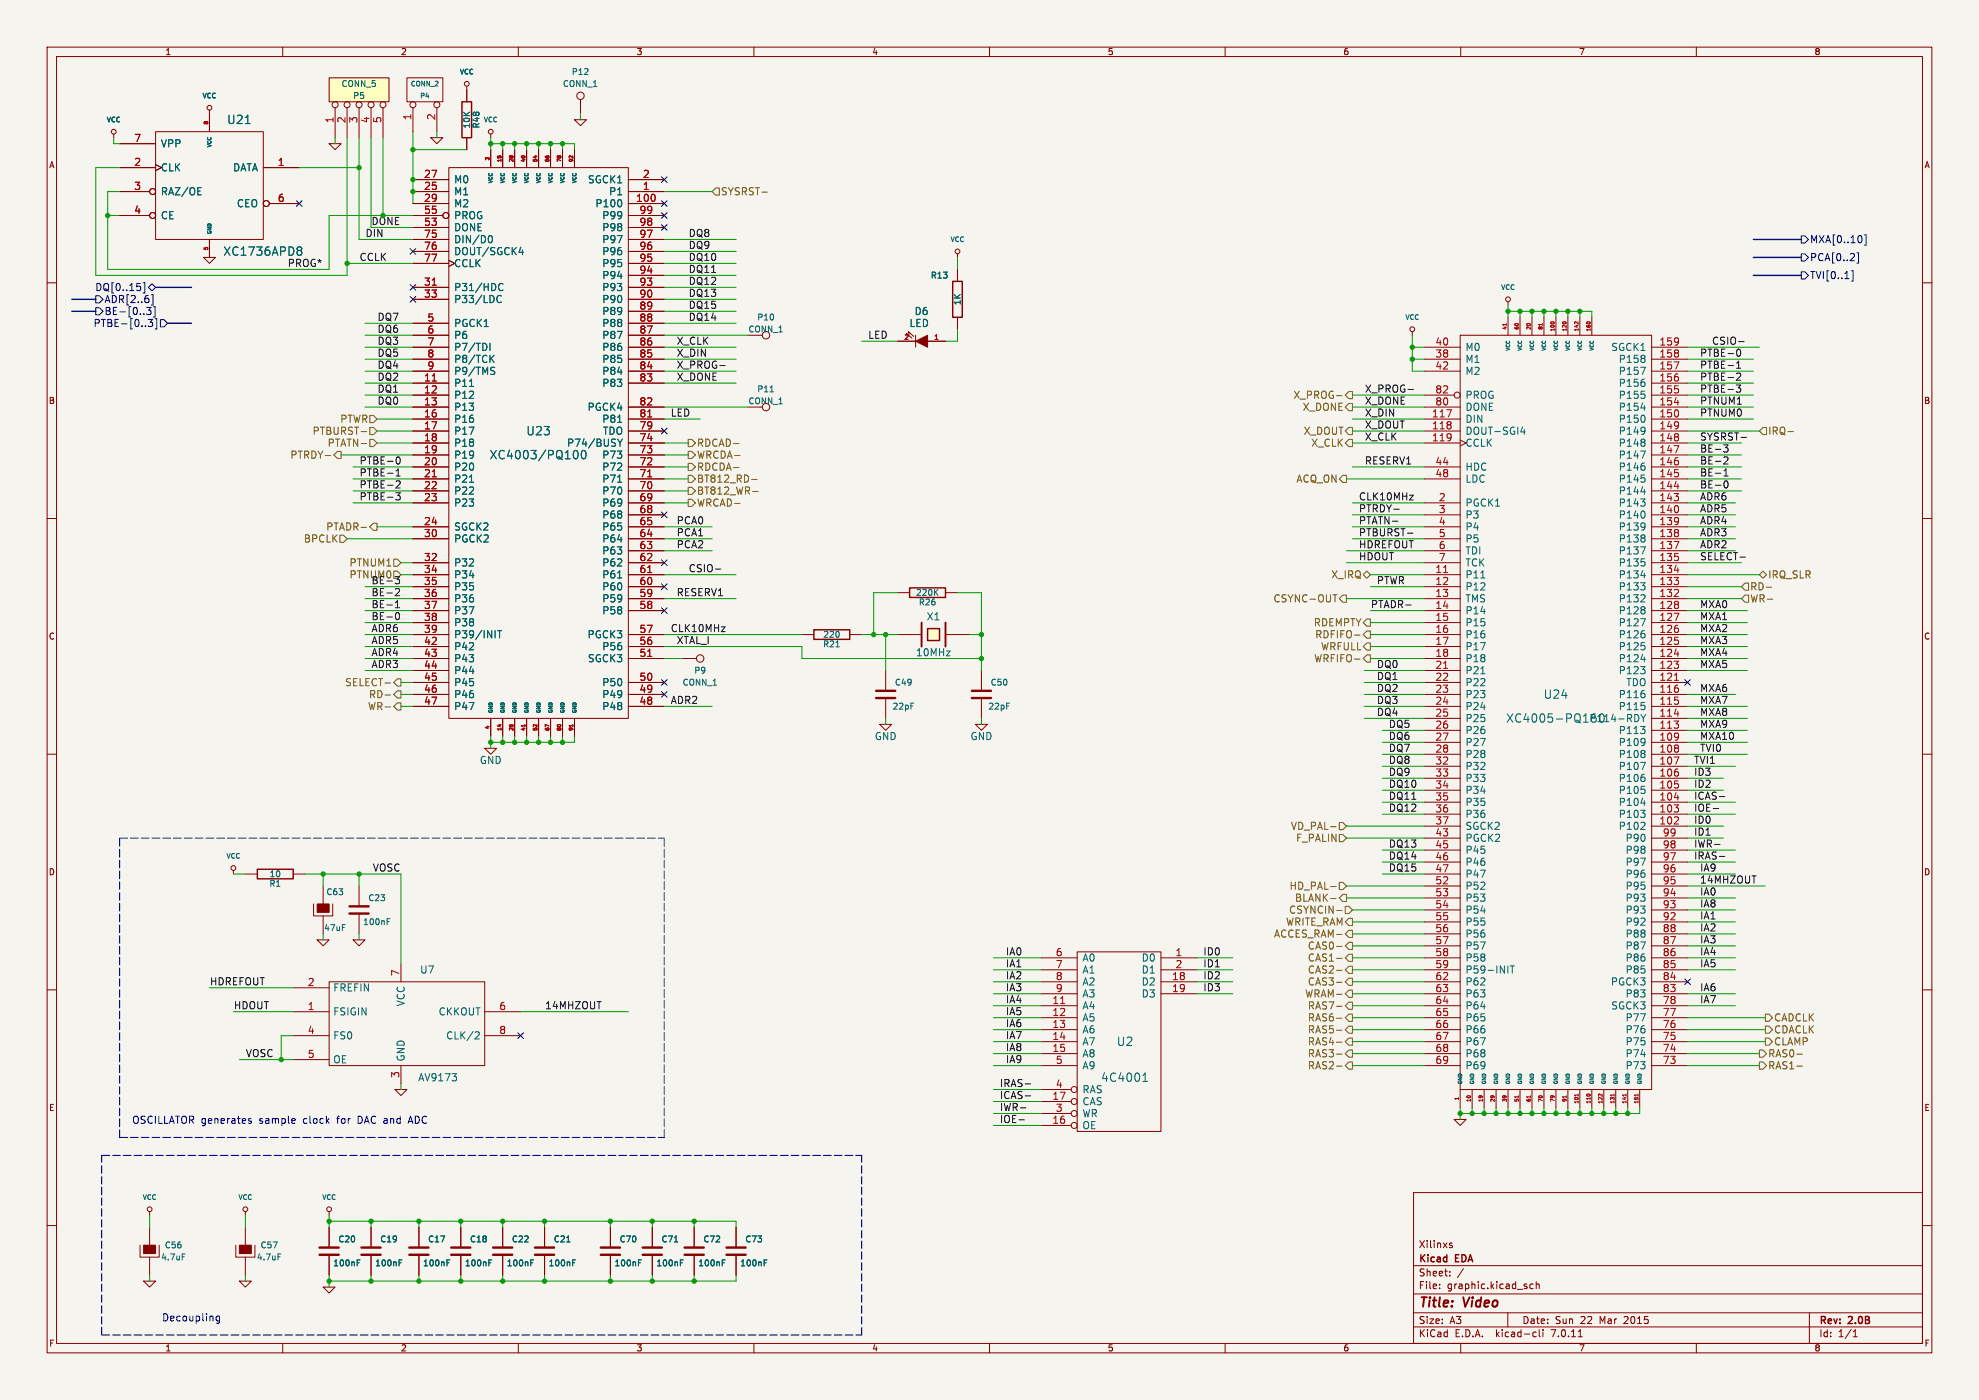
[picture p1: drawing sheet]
<svg xmlns="http://www.w3.org/2000/svg" width="420mm" height="297mm" viewBox="0 0 420 297" stroke-linecap="round" stroke-linejoin="round" font-family="sans-serif">
<defs><g id="words">
<g font-size="2.8" fill="#840000">
<text x="301" y="277.9">Title:</text>
<text x="310.6" y="277.9">Video</text>
</g>
<g font-size="2.5" fill="#006464">
<text x="48.1" y="26.5">U21</text>
<text x="47.3" y="54.5">XC1736APD8</text>
<text x="111.6" y="92.6">U23</text>
<text x="103.8" y="97.6">XC4003/PQ100</text>
<text x="327.5" y="148.4">U24</text>
<text x="319.6" y="153.5">XC4005-PQ160</text>
<text x="236.9" y="222.1">U2</text>
<text x="233.6" y="229.7">4C4001</text>
</g>
<g font-size="2.1" fill="#a90000">
<text x="70.9" y="26.2" transform="rotate(-90 70.9 26.2)">1</text>
<text x="73.4" y="26.2" transform="rotate(-90 73.4 26.2)">2</text>
<text x="75.9" y="26.2" transform="rotate(-90 75.9 26.2)">3</text>
<text x="78.5" y="26.2" transform="rotate(-90 78.5 26.2)">4</text>
<text x="81" y="26.2" transform="rotate(-90 81 26.2)">5</text>
<text x="87.4" y="25.6" transform="rotate(-90 87.4 25.6)">1</text>
<text x="92.5" y="25.6" transform="rotate(-90 92.5 25.6)">2</text>
<text x="28.4" y="35.3">2</text>
<text x="28.4" y="30.2">7</text>
<text x="58.9" y="35.3">1</text>
<text x="28.4" y="40.4">3</text>
<text x="89.9" y="40.4">25</text>
<text x="89.9" y="37.8">27</text>
<text x="136.4" y="40.4">1</text>
<text x="136.4" y="37.8">2</text>
<text x="28.4" y="45.5">4</text>
<text x="58.9" y="42.9">6</text>
<text x="89.9" y="42.9">29</text>
<text x="89.9" y="45.5">55</text>
<text x="134.9" y="42.9">100</text>
<text x="135.6" y="45.5">99</text>
<text x="89.9" y="48">53</text>
<text x="89.9" y="50.5">75</text>
<text x="89.9" y="53.1">76</text>
<text x="135.6" y="53.1">96</text>
<text x="135.6" y="50.5">97</text>
<text x="135.6" y="48">98</text>
<text x="89.9" y="55.6">77</text>
<text x="135.6" y="58.2">94</text>
<text x="135.6" y="55.6">95</text>
<text x="89.9" y="60.7">31</text>
<text x="89.9" y="63.2">33</text>
<text x="135.6" y="65.8">89</text>
<text x="135.6" y="63.2">90</text>
<text x="135.6" y="60.7">93</text>
<text x="90.6" y="68.3">5</text>
<text x="90.6" y="70.9">6</text>
<text x="135.6" y="70.9">87</text>
<text x="135.6" y="68.3">88</text>
<text x="90.6" y="73.4">7</text>
<text x="90.6" y="75.9">8</text>
<text x="135.6" y="75.9">85</text>
<text x="135.6" y="73.4">86</text>
<text x="304.5" y="75.9">38</text>
<text x="304.5" y="73.4">40</text>
<text x="352.1" y="75.9">158</text>
<text x="352.1" y="73.4">159</text>
<text x="89.9" y="81">11</text>
<text x="89.9" y="83.6">12</text>
<text x="90.6" y="78.5">9</text>
<text x="135.6" y="81">83</text>
<text x="135.6" y="78.5">84</text>
<text x="304.5" y="78.5">42</text>
<text x="304.5" y="83.6">82</text>
<text x="352.1" y="83.6">155</text>
<text x="352.1" y="81">156</text>
<text x="352.1" y="78.5">157</text>
<text x="89.9" y="86.1">13</text>
<text x="89.9" y="88.6">16</text>
<text x="135.6" y="88.6">81</text>
<text x="135.6" y="86.1">82</text>
<text x="303.8" y="88.6">117</text>
<text x="304.5" y="86.1">80</text>
<text x="352.1" y="88.6">150</text>
<text x="352.1" y="86.1">154</text>
<text x="89.9" y="91.2">17</text>
<text x="89.9" y="93.7">18</text>
<text x="135.6" y="93.7">74</text>
<text x="135.6" y="91.2">79</text>
<text x="303.8" y="91.2">118</text>
<text x="303.8" y="93.7">119</text>
<text x="352.1" y="93.7">148</text>
<text x="352.1" y="91.2">149</text>
<text x="89.9" y="96.3">19</text>
<text x="89.9" y="98.8">20</text>
<text x="89.9" y="101.3">21</text>
<text x="135.6" y="101.3">71</text>
<text x="135.6" y="98.8">72</text>
<text x="135.6" y="96.3">73</text>
<text x="304.5" y="98.8">44</text>
<text x="304.5" y="101.3">48</text>
<text x="352.1" y="101.3">145</text>
<text x="352.1" y="98.8">146</text>
<text x="352.1" y="96.3">147</text>
<text x="89.9" y="103.9">22</text>
<text x="89.9" y="106.4">23</text>
<text x="135.6" y="106.4">69</text>
<text x="135.6" y="103.9">70</text>
<text x="305.3" y="106.4">2</text>
<text x="352.1" y="106.4">143</text>
<text x="352.1" y="103.9">144</text>
<text x="89.9" y="111.5">24</text>
<text x="135.6" y="111.5">65</text>
<text x="135.6" y="109">68</text>
<text x="305.3" y="109">3</text>
<text x="305.3" y="111.5">4</text>
<text x="352.1" y="111.5">139</text>
<text x="352.1" y="109">140</text>
<text x="89.9" y="114">30</text>
<text x="89.9" y="119.1">32</text>
<text x="135.6" y="119.1">62</text>
<text x="135.6" y="116.6">63</text>
<text x="135.6" y="114">64</text>
<text x="305.3" y="114">5</text>
<text x="305.3" y="116.6">6</text>
<text x="305.3" y="119.1">7</text>
<text x="352.1" y="119.1">135</text>
<text x="352.1" y="116.6">137</text>
<text x="352.1" y="114">138</text>
<text x="89.9" y="121.7">34</text>
<text x="89.9" y="124.2">35</text>
<text x="135.6" y="124.2">60</text>
<text x="135.6" y="121.7">61</text>
<text x="304.5" y="121.7">11</text>
<text x="304.5" y="124.2">12</text>
<text x="352.1" y="124.2">133</text>
<text x="352.1" y="121.7">134</text>
<text x="89.9" y="126.7">36</text>
<text x="89.9" y="129.3">37</text>
<text x="89.9" y="131.8">38</text>
<text x="135.6" y="129.3">58</text>
<text x="135.6" y="126.7">59</text>
<text x="304.5" y="126.7">13</text>
<text x="304.5" y="129.3">14</text>
<text x="304.5" y="131.8">15</text>
<text x="352.1" y="131.8">127</text>
<text x="352.1" y="129.3">128</text>
<text x="352.1" y="126.7">132</text>
<text x="89.9" y="134.4">39</text>
<text x="89.9" y="136.9">42</text>
<text x="135.6" y="136.9">56</text>
<text x="135.6" y="134.4">57</text>
<text x="304.5" y="134.4">16</text>
<text x="304.5" y="136.9">17</text>
<text x="352.1" y="136.9">125</text>
<text x="352.1" y="134.4">126</text>
<text x="89.9" y="139.4">43</text>
<text x="89.9" y="142">44</text>
<text x="135.6" y="139.4">51</text>
<text x="304.5" y="139.4">18</text>
<text x="304.5" y="142">21</text>
<text x="352.1" y="142">123</text>
<text x="352.1" y="139.4">124</text>
<text x="89.9" y="144.5">45</text>
<text x="89.9" y="147.1">46</text>
<text x="89.9" y="149.6">47</text>
<text x="135.6" y="149.6">48</text>
<text x="135.6" y="147.1">49</text>
<text x="135.6" y="144.5">50</text>
<text x="304.5" y="144.5">22</text>
<text x="304.5" y="147.1">23</text>
<text x="304.5" y="149.6">24</text>
<text x="352.1" y="149.6">115</text>
<text x="352.1" y="147.1">116</text>
<text x="352.1" y="144.5">121</text>
<text x="304.5" y="152.1">25</text>
<text x="304.5" y="154.7">26</text>
<text x="352.1" y="154.7">113</text>
<text x="352.1" y="152.1">114</text>
<text x="304.5" y="157.2">27</text>
<text x="304.5" y="159.8">28</text>
<text x="352.1" y="159.8">108</text>
<text x="352.1" y="157.2">109</text>
<text x="304.5" y="162.3">32</text>
<text x="304.5" y="164.8">33</text>
<text x="304.5" y="167.4">34</text>
<text x="352.1" y="167.4">105</text>
<text x="352.1" y="164.8">106</text>
<text x="352.1" y="162.3">107</text>
<text x="304.5" y="169.9">35</text>
<text x="304.5" y="172.5">36</text>
<text x="352.1" y="172.5">103</text>
<text x="352.1" y="169.9">104</text>
<text x="304.5" y="175">37</text>
<text x="304.5" y="177.5">43</text>
<text x="352.1" y="175">102</text>
<text x="352.8" y="177.5">99</text>
<text x="304.5" y="180.1">45</text>
<text x="304.5" y="182.6">46</text>
<text x="304.5" y="185.2">47</text>
<text x="352.8" y="185.2">96</text>
<text x="352.8" y="182.6">97</text>
<text x="352.8" y="180.1">98</text>
<text x="304.5" y="187.7">52</text>
<text x="304.5" y="190.2">53</text>
<text x="352.8" y="190.2">94</text>
<text x="352.8" y="187.7">95</text>
<text x="304.5" y="192.8">54</text>
<text x="304.5" y="195.3">55</text>
<text x="304.5" y="197.9">56</text>
<text x="352.8" y="197.9">88</text>
<text x="352.8" y="195.3">92</text>
<text x="352.8" y="192.8">93</text>
<text x="224" y="202.9">6</text>
<text x="249.4" y="202.9">1</text>
<text x="304.5" y="200.4">57</text>
<text x="304.5" y="202.9">58</text>
<text x="352.8" y="202.9">86</text>
<text x="352.8" y="200.4">87</text>
<text x="65.2" y="209.3">2</text>
<text x="84.8" y="207.2" transform="rotate(-90 84.8 207.2)">7</text>
<text x="224" y="205.5">7</text>
<text x="224" y="208">8</text>
<text x="248.7" y="208">18</text>
<text x="249.4" y="205.5">2</text>
<text x="304.5" y="205.5">59</text>
<text x="304.5" y="208">62</text>
<text x="352.8" y="208">84</text>
<text x="352.8" y="205.5">85</text>
<text x="65.2" y="214.4">1</text>
<text x="105.9" y="214.4">6</text>
<text x="223.3" y="213.1">11</text>
<text x="223.3" y="215.6">12</text>
<text x="224" y="210.6">9</text>
<text x="248.7" y="210.6">19</text>
<text x="304.5" y="210.6">63</text>
<text x="304.5" y="213.1">64</text>
<text x="304.5" y="215.6">65</text>
<text x="352.8" y="215.6">77</text>
<text x="352.8" y="213.1">78</text>
<text x="352.8" y="210.6">83</text>
<text x="65.2" y="219.5">4</text>
<text x="105.9" y="219.5">8</text>
<text x="223.3" y="218.2">13</text>
<text x="223.3" y="220.7">14</text>
<text x="304.5" y="218.2">66</text>
<text x="304.5" y="220.7">67</text>
<text x="352.8" y="220.7">75</text>
<text x="352.8" y="218.2">76</text>
<text x="65.2" y="224.5">5</text>
<text x="223.3" y="223.3">15</text>
<text x="224" y="225.8">5</text>
<text x="304.5" y="223.3">68</text>
<text x="304.5" y="225.8">69</text>
<text x="352.8" y="225.8">73</text>
<text x="352.8" y="223.3">74</text>
<text x="84.8" y="228.8" transform="rotate(-90 84.8 228.8)">3</text>
<text x="223.3" y="233.4">17</text>
<text x="224" y="230.9">4</text>
<text x="223.3" y="238.5">16</text>
<text x="224" y="236">3</text>
</g>
<g font-size="2.1" fill="#006464">
<text x="34" y="31.5">VPP</text>
<text x="34" y="36.6">CLK</text>
<text x="34" y="41.6">RAZ/OE</text>
<text x="49.4" y="36.6">DATA</text>
<text x="96.3" y="41.6">M1</text>
<text x="96.3" y="39.1">M0</text>
<text x="124.7" y="39.1">SGCK1</text>
<text x="129.2" y="41.6">P1</text>
<text x="34" y="46.7">CE</text>
<text x="50.2" y="44.2">CEO</text>
<text x="96.3" y="44.2">M2</text>
<text x="96.3" y="46.7">PROG</text>
<text x="126.3" y="44.2">P100</text>
<text x="127.8" y="46.7">P99</text>
<text x="96.3" y="49.3">DONE</text>
<text x="96.3" y="51.8">DIN/D0</text>
<text x="127.8" y="51.8">P97</text>
<text x="127.8" y="49.3">P98</text>
<text x="96.3" y="54.3">DOUT/SGCK4</text>
<text x="96.3" y="56.9">CCLK</text>
<text x="127.8" y="59.4">P94</text>
<text x="127.8" y="56.9">P95</text>
<text x="127.8" y="54.3">P96</text>
<text x="96.3" y="62">P31/HDC</text>
<text x="96.3" y="64.5">P33/LDC</text>
<text x="127.8" y="64.5">P90</text>
<text x="127.8" y="62">P93</text>
<text x="96.3" y="69.6">PGCK1</text>
<text x="127.8" y="69.6">P88</text>
<text x="127.8" y="67">P89</text>
<text x="192.9" y="69.6">LED</text>
<text x="194" y="67">D6</text>
<text x="96.3" y="72.1">P6</text>
<text x="96.3" y="74.7">P7/TDI</text>
<text x="96.3" y="77.2">P8/TCK</text>
<text x="127.8" y="77.2">P85</text>
<text x="127.8" y="74.7">P86</text>
<text x="127.8" y="72.1">P87</text>
<text x="310.9" y="77.2">M1</text>
<text x="310.9" y="74.7">M0</text>
<text x="341.9" y="74.7">SGCK1</text>
<text x="343.5" y="77.2">P158</text>
<text x="96.3" y="82.3">P11</text>
<text x="96.3" y="79.7">P9/TMS</text>
<text x="127.8" y="82.3">P83</text>
<text x="127.8" y="79.7">P84</text>
<text x="310.9" y="79.7">M2</text>
<text x="343.5" y="82.3">P156</text>
<text x="343.5" y="79.7">P157</text>
<text x="96.3" y="84.8">P12</text>
<text x="96.3" y="87.4">P13</text>
<text x="96.3" y="89.9">P16</text>
<text x="124.6" y="87.4">PGCK4</text>
<text x="127.8" y="89.9">P81</text>
<text x="310.9" y="89.9">DIN</text>
<text x="310.9" y="87.4">DONE</text>
<text x="310.9" y="84.8">PROG</text>
<text x="343.5" y="89.9">P150</text>
<text x="343.5" y="87.4">P154</text>
<text x="343.5" y="84.8">P155</text>
<text x="96.3" y="92.4">P17</text>
<text x="96.3" y="95">P18</text>
<text x="120.3" y="95">P74/BUSY</text>
<text x="127.9" y="92.4">TDO</text>
<text x="310.9" y="92.4">DOUT-SGI4</text>
<text x="310.9" y="95">CCLK</text>
<text x="343.5" y="95">P148</text>
<text x="343.5" y="92.4">P149</text>
<text x="96.3" y="97.5">P19</text>
<text x="96.3" y="100.1">P20</text>
<text x="127.8" y="100.1">P72</text>
<text x="127.8" y="97.5">P73</text>
<text x="310.9" y="100.1">HDC</text>
<text x="343.5" y="100.1">P146</text>
<text x="343.5" y="97.5">P147</text>
<text x="96.3" y="102.6">P21</text>
<text x="96.3" y="105.1">P22</text>
<text x="96.3" y="107.7">P23</text>
<text x="127.8" y="107.7">P69</text>
<text x="127.8" y="105.1">P70</text>
<text x="127.8" y="102.6">P71</text>
<text x="310.9" y="107.7">PGCK1</text>
<text x="310.9" y="102.6">LDC</text>
<text x="343.5" y="107.7">P143</text>
<text x="343.5" y="105.1">P144</text>
<text x="343.5" y="102.6">P145</text>
<text x="96.3" y="112.8">SGCK2</text>
<text x="127.8" y="112.8">P65</text>
<text x="127.8" y="110.2">P68</text>
<text x="310.9" y="110.2">P3</text>
<text x="310.9" y="112.8">P4</text>
<text x="343.5" y="112.8">P139</text>
<text x="343.5" y="110.2">P140</text>
<text x="96.3" y="115.3">PGCK2</text>
<text x="127.8" y="117.8">P63</text>
<text x="127.8" y="115.3">P64</text>
<text x="310.9" y="115.3">P5</text>
<text x="310.9" y="117.8">TDI</text>
<text x="343.5" y="117.8">P137</text>
<text x="343.5" y="115.3">P138</text>
<text x="96.3" y="120.4">P32</text>
<text x="96.3" y="122.9">P34</text>
<text x="96.3" y="125.5">P35</text>
<text x="127.8" y="125.5">P60</text>
<text x="127.8" y="122.9">P61</text>
<text x="127.8" y="120.4">P62</text>
<text x="310.9" y="122.9">P11</text>
<text x="310.9" y="125.5">P12</text>
<text x="310.9" y="120.4">TCK</text>
<text x="343.5" y="125.5">P133</text>
<text x="343.5" y="122.9">P134</text>
<text x="343.5" y="120.4">P135</text>
<text x="96.3" y="128">P36</text>
<text x="96.3" y="130.5">P37</text>
<text x="127.8" y="130.5">P58</text>
<text x="127.8" y="128">P59</text>
<text x="196.6" y="131.8">X1</text>
<text x="310.9" y="128">TMS</text>
<text x="310.9" y="130.5">P14</text>
<text x="343.5" y="130.5">P128</text>
<text x="343.5" y="128">P132</text>
<text x="96.3" y="133.1">P38</text>
<text x="96.3" y="135.6">P39/INIT</text>
<text x="124.6" y="135.6">PGCK3</text>
<text x="310.9" y="133.1">P15</text>
<text x="310.9" y="135.6">P16</text>
<text x="343.5" y="135.6">P126</text>
<text x="343.5" y="133.1">P127</text>
<text x="96.3" y="138.2">P42</text>
<text x="96.3" y="140.7">P43</text>
<text x="96.3" y="143.2">P44</text>
<text x="124.7" y="140.7">SGCK3</text>
<text x="127.8" y="138.2">P56</text>
<text x="194.3" y="139.4">10MHz</text>
<text x="310.9" y="138.2">P17</text>
<text x="310.9" y="140.7">P18</text>
<text x="310.9" y="143.2">P21</text>
<text x="343.5" y="143.2">P123</text>
<text x="343.5" y="140.7">P124</text>
<text x="343.5" y="138.2">P125</text>
<text x="96.3" y="145.8">P45</text>
<text x="96.3" y="148.3">P46</text>
<text x="127.8" y="148.3">P49</text>
<text x="127.8" y="145.8">P50</text>
<text x="310.9" y="145.8">P22</text>
<text x="310.9" y="148.3">P23</text>
<text x="343.5" y="148.3">P116</text>
<text x="345.1" y="145.8">TDO</text>
<text x="96.3" y="150.9">P47</text>
<text x="127.8" y="150.9">P48</text>
<text x="310.9" y="150.9">P24</text>
<text x="310.9" y="153.4">P25</text>
<text x="310.9" y="155.9">P26</text>
<text x="337.2" y="153.4">P114-RDY</text>
<text x="343.5" y="155.9">P113</text>
<text x="343.5" y="150.9">P115</text>
<text x="185.6" y="157.2">GND</text>
<text x="205.9" y="157.2">GND</text>
<text x="310.9" y="158.5">P27</text>
<text x="310.9" y="161">P28</text>
<text x="343.5" y="161">P108</text>
<text x="343.5" y="158.5">P109</text>
<text x="101.7" y="162.3">GND</text>
<text x="310.9" y="163.6">P32</text>
<text x="310.9" y="166.1">P33</text>
<text x="343.5" y="166.1">P106</text>
<text x="343.5" y="163.6">P107</text>
<text x="310.9" y="168.6">P34</text>
<text x="310.9" y="171.2">P35</text>
<text x="310.9" y="173.7">P36</text>
<text x="343.5" y="173.7">P103</text>
<text x="343.5" y="171.2">P104</text>
<text x="343.5" y="168.6">P105</text>
<text x="310.9" y="176.3">SGCK2</text>
<text x="310.9" y="178.8">PGCK2</text>
<text x="343.5" y="176.3">P102</text>
<text x="344.9" y="178.8">P90</text>
<text x="310.9" y="181.3">P45</text>
<text x="310.9" y="183.9">P46</text>
<text x="344.9" y="183.9">P97</text>
<text x="344.9" y="181.3">P98</text>
<text x="310.9" y="186.4">P47</text>
<text x="310.9" y="189">P52</text>
<text x="310.9" y="191.5">P53</text>
<text x="344.9" y="191.5">P93</text>
<text x="344.9" y="189">P95</text>
<text x="344.9" y="186.4">P96</text>
<text x="310.9" y="194">P54</text>
<text x="310.9" y="196.6">P55</text>
<text x="344.9" y="196.6">P92</text>
<text x="344.9" y="194">P93</text>
<text x="310.9" y="199.1">P56</text>
<text x="310.9" y="201.7">P57</text>
<text x="344.9" y="201.7">P87</text>
<text x="344.9" y="199.1">P88</text>
<text x="89.1" y="206.7">U7</text>
<text x="229.6" y="204.2">A0</text>
<text x="229.6" y="206.7">A1</text>
<text x="229.6" y="209.3">A2</text>
<text x="242.2" y="204.2">D0</text>
<text x="242.2" y="209.3">D2</text>
<text x="242.2" y="206.7">D1</text>
<text x="310.9" y="204.2">P58</text>
<text x="310.9" y="206.7">P59-INIT</text>
<text x="310.9" y="209.3">P62</text>
<text x="341.8" y="209.3">PGCK3</text>
<text x="344.9" y="206.7">P85</text>
<text x="344.9" y="204.2">P86</text>
<text x="70.6" y="215.6">FSIGIN</text>
<text x="70.6" y="210.5">FREFIN</text>
<text x="86.1" y="213.5" transform="rotate(-90 86.1 213.5)">VCC</text>
<text x="93" y="215.6">CKKOUT</text>
<text x="229.6" y="214.4">A4</text>
<text x="229.6" y="211.8">A3</text>
<text x="242.2" y="211.8">D3</text>
<text x="310.9" y="211.8">P63</text>
<text x="310.9" y="214.4">P64</text>
<text x="341.9" y="214.4">SGCK3</text>
<text x="344.9" y="211.8">P83</text>
<text x="70.6" y="220.7">FS0</text>
<text x="94.6" y="220.7">CLK/2</text>
<text x="229.6" y="216.9">A5</text>
<text x="229.6" y="219.4">A6</text>
<text x="229.6" y="222">A7</text>
<text x="310.9" y="216.9">P65</text>
<text x="310.9" y="219.4">P66</text>
<text x="310.9" y="222">P67</text>
<text x="344.9" y="222">P75</text>
<text x="344.9" y="219.4">P76</text>
<text x="344.9" y="216.9">P77</text>
<text x="70.6" y="225.8">OE</text>
<text x="86.1" y="225.3" transform="rotate(-90 86.1 225.3)">GND</text>
<text x="229.6" y="224.5">A8</text>
<text x="229.6" y="227.1">A9</text>
<text x="310.9" y="224.5">P68</text>
<text x="310.9" y="227.1">P69</text>
<text x="344.9" y="227.1">P73</text>
<text x="344.9" y="224.5">P74</text>
<text x="88.7" y="229.6">AV9173</text>
<text x="229.6" y="232.1">RAS</text>
<text x="229.6" y="239.8">OE</text>
<text x="229.6" y="234.7">CAS</text>
<text x="229.6" y="237.2">WR</text>
</g>
<g font-size="2.1" fill="#725600">
<text x="152.9" y="41.6">SYSRST-</text>
<text x="72.2" y="89.9">PTWR</text>
<text x="274.4" y="84.8">X_PROG-</text>
<text x="276.4" y="87.4">X_DONE</text>
<text x="66.3" y="92.4">PTBURST-</text>
<text x="69.5" y="95">PTATN-</text>
<text x="147.8" y="95">RDCAD-</text>
<text x="276.6" y="92.4">X_DOUT</text>
<text x="278.2" y="95">X_CLK</text>
<text x="375.1" y="92.4">IRQ-</text>
<text x="61.6" y="97.5">PTRDY-</text>
<text x="147.8" y="100.1">RDCDA-</text>
<text x="147.8" y="97.5">WRCDA-</text>
<text x="147.8" y="107.7">WRCAD-</text>
<text x="147.8" y="105.1">BT812_WR-</text>
<text x="147.8" y="102.6">BT812_RD-</text>
<text x="275.1" y="102.6">ACQ_ON</text>
<text x="69.2" y="112.8">PTADR-</text>
<text x="64.4" y="115.3">BPCLK</text>
<text x="74.1" y="120.4">PTNUM1</text>
<text x="74.1" y="122.9">PTNUM0</text>
<text x="282.5" y="122.9">X_IRQ</text>
<text x="371.3" y="125.5">RD-</text>
<text x="375.1" y="122.9">IRQ_SLR</text>
<text x="270.2" y="128">CSYNC-OUT</text>
<text x="371.3" y="128">WR-</text>
<text x="278.8" y="133.1">RDEMPTY</text>
<text x="279.1" y="135.6">RDFIFO-</text>
<text x="278.8" y="140.7">WRFIFO-</text>
<text x="280.3" y="138.2">WRFULL</text>
<text x="73.2" y="145.8">SELECT-</text>
<text x="78.3" y="148.3">RD-</text>
<text x="78" y="150.9">WR-</text>
<text x="273.9" y="176.3">VD_PAL-</text>
<text x="275" y="178.8">F_PALIN</text>
<text x="273.6" y="189">HD_PAL-</text>
<text x="274.8" y="191.5">BLANK-</text>
<text x="272.8" y="196.6">WRITE_RAM</text>
<text x="273.5" y="194">CSYNCIN-</text>
<text x="270.3" y="199.1">ACCES_RAM-</text>
<text x="277.5" y="201.7">CAS0-</text>
<text x="277.5" y="204.2">CAS1-</text>
<text x="277.5" y="206.7">CAS2-</text>
<text x="277.5" y="209.3">CAS3-</text>
<text x="276.9" y="211.8">WRAM-</text>
<text x="277.5" y="214.4">RAS7-</text>
<text x="277.5" y="222">RAS4-</text>
<text x="277.5" y="219.4">RAS5-</text>
<text x="277.5" y="216.9">RAS6-</text>
<text x="376.4" y="216.9">CADCLK</text>
<text x="376.4" y="219.4">CDACLK</text>
<text x="376.4" y="222">CLAMP</text>
<text x="277.5" y="224.5">RAS3-</text>
<text x="277.5" y="227.1">RAS2-</text>
<text x="375.1" y="224.5">RAS0-</text>
<text x="375.1" y="227.1">RAS1-</text>
</g>
<g font-size="2.1" fill="#0f0f0f">
<text x="78.7" y="47.8">DONE</text>
<text x="77.5" y="50.4">DIN</text>
<text x="146" y="52.9">DQ9</text>
<text x="146" y="50.4">DQ8</text>
<text x="61" y="56.7">PROG*</text>
<text x="76.2" y="55.5">CCLK</text>
<text x="146" y="58">DQ11</text>
<text x="146" y="55.5">DQ10</text>
<text x="146" y="60.5">DQ12</text>
<text x="146" y="65.6">DQ15</text>
<text x="146" y="63.1">DQ13</text>
<text x="80" y="68.2">DQ7</text>
<text x="80" y="70.7">DQ6</text>
<text x="146" y="68.2">DQ14</text>
<text x="184.1" y="72">LED</text>
<text x="80" y="75.8">DQ5</text>
<text x="80" y="73.2">DQ3</text>
<text x="143.5" y="73.2">X_CLK</text>
<text x="143.5" y="75.8">X_DIN</text>
<text x="360.7" y="75.8">PTBE-0</text>
<text x="363.2" y="73.2">CSIO-</text>
<text x="80" y="78.3">DQ4</text>
<text x="80" y="83.4">DQ1</text>
<text x="80" y="80.9">DQ2</text>
<text x="143.5" y="80.9">X_DONE</text>
<text x="143.5" y="78.3">X_PROG-</text>
<text x="289.6" y="83.4">X_PROG-</text>
<text x="360.7" y="80.9">PTBE-2</text>
<text x="360.7" y="78.3">PTBE-1</text>
<text x="360.7" y="83.4">PTBE-3</text>
<text x="80" y="85.9">DQ0</text>
<text x="142.2" y="88.5">LED</text>
<text x="289.6" y="85.9">X_DONE</text>
<text x="289.6" y="88.5">X_DIN</text>
<text x="360.7" y="88.5">PTNUM0</text>
<text x="360.7" y="85.9">PTNUM1</text>
<text x="289.6" y="91">X_DOUT</text>
<text x="289.6" y="93.6">X_CLK</text>
<text x="360.7" y="93.6">SYSRST-</text>
<text x="76.2" y="101.2">PTBE-1</text>
<text x="76.2" y="98.6">PTBE-0</text>
<text x="289.6" y="98.6">RESERV1</text>
<text x="360.7" y="96.1">BE-3</text>
<text x="360.7" y="98.6">BE-2</text>
<text x="360.7" y="101.2">BE-1</text>
<text x="76.2" y="106.3">PTBE-3</text>
<text x="76.2" y="103.7">PTBE-2</text>
<text x="288.3" y="106.3">CLK10MHz</text>
<text x="360.7" y="103.7">BE-0</text>
<text x="360.7" y="106.3">ADR6</text>
<text x="143.5" y="113.9">PCA1</text>
<text x="143.5" y="111.3">PCA0</text>
<text x="288.3" y="111.3">PTATN-</text>
<text x="288.3" y="113.9">PTBURST-</text>
<text x="288.3" y="108.8">PTRDY-</text>
<text x="360.7" y="113.9">ADR3</text>
<text x="360.7" y="111.3">ADR4</text>
<text x="360.7" y="108.8">ADR5</text>
<text x="143.5" y="116.4">PCA2</text>
<text x="288.3" y="119">HDOUT</text>
<text x="288.3" y="116.4">HDREFOUT</text>
<text x="360.7" y="119">SELECT-</text>
<text x="360.7" y="116.4">ADR2</text>
<text x="78.7" y="124">BE-3</text>
<text x="146" y="121.5">CSIO-</text>
<text x="292.1" y="124">PTWR</text>
<text x="78.7" y="131.7">BE-0</text>
<text x="78.7" y="129.1">BE-1</text>
<text x="78.7" y="126.6">BE-2</text>
<text x="143.5" y="126.6">RESERV1</text>
<text x="290.8" y="129.1">PTADR-</text>
<text x="360.7" y="131.7">MXA1</text>
<text x="360.7" y="129.1">MXA0</text>
<text x="78.7" y="136.7">ADR5</text>
<text x="78.7" y="134.2">ADR6</text>
<text x="142.2" y="134.2">CLK10MHz</text>
<text x="143.5" y="136.7">XTAL_I</text>
<text x="360.7" y="134.2">MXA2</text>
<text x="360.7" y="136.7">MXA3</text>
<text x="78.7" y="139.3">ADR4</text>
<text x="78.7" y="141.8">ADR3</text>
<text x="292.1" y="141.8">DQ0</text>
<text x="360.7" y="139.3">MXA4</text>
<text x="360.7" y="141.8">MXA5</text>
<text x="142.2" y="149.4">ADR2</text>
<text x="292.1" y="144.4">DQ1</text>
<text x="292.1" y="149.4">DQ3</text>
<text x="292.1" y="146.9">DQ2</text>
<text x="360.7" y="146.9">MXA6</text>
<text x="360.7" y="149.4">MXA7</text>
<text x="292.1" y="152">DQ4</text>
<text x="294.6" y="154.5">DQ5</text>
<text x="360.7" y="152">MXA8</text>
<text x="360.7" y="154.5">MXA9</text>
<text x="294.6" y="157.1">DQ6</text>
<text x="294.6" y="159.6">DQ7</text>
<text x="360.7" y="159.6">TVI0</text>
<text x="360.7" y="157.1">MXA10</text>
<text x="294.6" y="164.7">DQ9</text>
<text x="294.6" y="162.1">DQ8</text>
<text x="294.6" y="167.2">DQ10</text>
<text x="359.4" y="162.1">TVI1</text>
<text x="359.4" y="164.7">ID3</text>
<text x="359.4" y="167.2">ID2</text>
<text x="294.6" y="169.8">DQ11</text>
<text x="294.6" y="172.3">DQ12</text>
<text x="359.4" y="169.8">ICAS-</text>
<text x="359.4" y="172.3">IOE-</text>
<text x="294.6" y="179.9">DQ13</text>
<text x="359.4" y="177.4">ID1</text>
<text x="359.4" y="174.8">ID0</text>
<text x="359.4" y="179.9">IWR-</text>
<text x="79.1" y="185">VOSC</text>
<text x="294.6" y="182.5">DQ14</text>
<text x="294.6" y="185">DQ15</text>
<text x="359.4" y="182.5">IRAS-</text>
<text x="360.7" y="185">IA9</text>
<text x="360.7" y="190.1">IA0</text>
<text x="360.7" y="187.5">14MHZOUT</text>
<text x="360.7" y="197.7">IA2</text>
<text x="360.7" y="195.2">IA1</text>
<text x="360.7" y="192.6">IA8</text>
<text x="213.4" y="202.8">IA0</text>
<text x="255.3" y="202.8">ID0</text>
<text x="360.7" y="200.2">IA3</text>
<text x="360.7" y="202.8">IA4</text>
<text x="44.4" y="209.1">HDREFOUT</text>
<text x="213.4" y="207.9">IA2</text>
<text x="213.4" y="205.3">IA1</text>
<text x="255.3" y="207.9">ID2</text>
<text x="255.3" y="205.3">ID1</text>
<text x="360.7" y="205.3">IA5</text>
<text x="49.5" y="214.2">HDOUT</text>
<text x="115.6" y="214.2">14MHZOUT</text>
<text x="213.4" y="212.9">IA4</text>
<text x="213.4" y="215.5">IA5</text>
<text x="213.4" y="210.4">IA3</text>
<text x="255.3" y="210.4">ID3</text>
<text x="360.7" y="212.9">IA7</text>
<text x="360.7" y="210.4">IA6</text>
<text x="213.4" y="220.6">IA7</text>
<text x="213.4" y="218">IA6</text>
<text x="52.1" y="224.4">VOSC</text>
<text x="213.4" y="225.6">IA9</text>
<text x="213.4" y="223.1">IA8</text>
<text x="212.1" y="233.3">ICAS-</text>
<text x="212.1" y="230.7">IRAS-</text>
<text x="212.1" y="235.8">IWR-</text>
<text x="212.1" y="238.3">IOE-</text>
</g>
<g font-size="2.1" fill="#000084">
<text x="384" y="51.8">MXA[0..10]</text>
<text x="384" y="59.4">TVI[0..1]</text>
<text x="384" y="55.6">PCA[0..2]</text>
<text x="20.2" y="62">DQ[0..15]</text>
<text x="22.1" y="64.5">ADR[2..6]</text>
<text x="19.8" y="69.6">PTBE-[0..3]</text>
<text x="22.1" y="67">BE-[0..3]</text>
</g>
<g font-size="2.1" fill="#0000c2">
<text x="27.9" y="238.5">OSCILLATOR generates</text>
<text x="55" y="238.5">sample</text>
<text x="64.5" y="238.5">clock</text>
<text x="71.8" y="238.5">for</text>
<text x="76.3" y="238.5">DAC and</text>
<text x="87.4" y="238.5">ADC</text>
<text x="34.3" y="280.4">Decoupling</text>
</g>
<g font-size="2.1" fill="#840000">
<text x="301" y="268.2">Kicad</text>
<text x="301" y="265">Xilinxs</text>
<text x="308.9" y="268.2">EDA</text>
<text x="301" y="273.7">File:</text>
<text x="301" y="271">Sheet:</text>
<text x="307.1" y="273.7">graphic.kicad_sch</text>
<text x="301" y="281.1">Size:</text>
<text x="307.6" y="281.1">A3</text>
<text x="323" y="281.1">Date:</text>
<text x="330" y="281.1">Sun</text>
<text x="335.4" y="281.1">22</text>
<text x="339.6" y="281.1">Mar</text>
<text x="344.9" y="281.1">2015</text>
<text x="386" y="281.3">Rev:</text>
<text x="392.4" y="281.3">2.0B</text>
<text x="301" y="283.9">KiCad</text>
<text x="308.7" y="283.9">E.D.A.</text>
<text x="317.6" y="283.9">kicad-cli</text>
<text x="329.5" y="283.9">7.0.11</text>
<text x="386" y="283.9">Id:</text>
<text x="390.1" y="283.9">1/1</text>
</g>
<g font-size="1.8" fill="#840000">
<text x="35" y="11.9">1</text>
<text x="85" y="11.9">2</text>
<text x="135" y="11.9">3</text>
<text x="185" y="11.9">4</text>
<text x="235" y="11.9">5</text>
<text x="285" y="11.9">6</text>
<text x="335" y="11.9">7</text>
<text x="385" y="11.9">8</text>
<text x="10.3" y="35.9">A</text>
<text x="408.3" y="35.9">A</text>
<text x="10.3" y="85.9">B</text>
<text x="408.2" y="85.9">B</text>
<text x="10.3" y="135.9">C</text>
<text x="408.2" y="135.9">C</text>
<text x="10.3" y="185.9">D</text>
<text x="408.2" y="185.9">D</text>
<text x="10.3" y="235.9">E</text>
<text x="408.3" y="235.9">E</text>
<text x="10.3" y="285.9">F</text>
<text x="35" y="286.9">1</text>
<text x="85" y="286.9">2</text>
<text x="135" y="286.9">3</text>
<text x="185" y="286.9">4</text>
<text x="235" y="286.9">5</text>
<text x="285" y="286.9">6</text>
<text x="335" y="286.9">7</text>
<text x="385" y="286.9">8</text>
<text x="408.3" y="285.9">F</text>
</g>
<g font-size="1.8" fill="#006464">
<text x="121.2" y="16.1">P12</text>
<text x="72.4" y="18.6">CONN_5</text>
<text x="74.9" y="21.2">P5</text>
<text x="119.4" y="18.6">CONN_1</text>
<text x="99.9" y="27.3" transform="rotate(-90 99.9 27.3)">10K</text>
<text x="102" y="27.3" transform="rotate(-90 102 27.3)">R48</text>
<text x="197.4" y="59.3">R13</text>
<text x="204.1" y="64.8" transform="rotate(-90 204.1 64.8)">1K</text>
<text x="158.7" y="70.7">CONN_1</text>
<text x="160.6" y="68.2">P10</text>
<text x="160.6" y="83.4">P11</text>
<text x="158.7" y="86">CONN_1</text>
<text x="194.3" y="126.6">220K</text>
<text x="194.9" y="128.6">R26</text>
<text x="174.6" y="137.5">R21</text>
<text x="174.6" y="135.5">220</text>
<text x="147.2" y="143.1">P9</text>
<text x="144.8" y="145.6">CONN_1</text>
<text x="189.8" y="145.6">C49</text>
<text x="210.1" y="145.6">C50</text>
<text x="189.3" y="150.7">22pF</text>
<text x="209.7" y="150.7">22pF</text>
<text x="57.1" y="188.3">R1</text>
<text x="57.1" y="186.3">10</text>
<text x="69.2" y="190.1">C63</text>
<text x="78.1" y="191.4">C23</text>
<text x="68.7" y="197.7">47uF</text>
<text x="77" y="196.4">100nF</text>
<text x="71.7" y="263.8">C20</text>
<text x="80.6" y="263.8">C19</text>
<text x="90.8" y="263.8">C17</text>
<text x="99.7" y="263.8">C18</text>
<text x="108.5" y="263.8">C22</text>
<text x="117.4" y="263.8">C21</text>
<text x="131.4" y="263.8">C70</text>
<text x="140.3" y="263.8">C71</text>
<text x="149.2" y="263.8">C72</text>
<text x="158.1" y="263.8">C73</text>
<text x="34.1" y="267.6">4.7uF</text>
<text x="34.9" y="265">C56</text>
<text x="54.4" y="267.6">4.7uF</text>
<text x="55.2" y="265">C57</text>
<text x="70.6" y="268.8">100nF</text>
<text x="79.5" y="268.8">100nF</text>
<text x="89.7" y="268.8">100nF</text>
<text x="98.6" y="268.8">100nF</text>
<text x="107.5" y="268.8">100nF</text>
<text x="116.3" y="268.8">100nF</text>
<text x="130.3" y="268.8">100nF</text>
<text x="139.2" y="268.8">100nF</text>
<text x="148.1" y="268.8">100nF</text>
<text x="157" y="268.8">100nF</text>
</g>
<g font-size="1.4" fill="#006464">
<text x="97.5" y="16">VCC</text>
<text x="42.9" y="21.1">VCC</text>
<text x="87.1" y="18.5">CONN_2</text>
<text x="89.1" y="21.1">P4</text>
<text x="22.6" y="26.1">VCC</text>
<text x="102.6" y="26.1">VCC</text>
<text x="201.6" y="51.5">VCC</text>
<text x="318.5" y="61.7">VCC</text>
<text x="298.1" y="68">VCC</text>
<text x="48" y="182.3">VCC</text>
<text x="30.2" y="254.7">VCC</text>
<text x="50.5" y="254.7">VCC</text>
<text x="68.3" y="254.7">VCC</text>
</g>
<g font-size="1.4" fill="#a90000">
<text x="191.8" y="72.1">2</text>
<text x="198.1" y="72.1">1</text>
</g>
<g font-size="1.1" fill="#a90000">
<text x="44.2" y="26.6" transform="rotate(-90 44.2 26.6)">8</text>
<text x="103.9" y="34.2" transform="rotate(-90 103.9 34.2)">3</text>
<text x="106.4" y="34.5" transform="rotate(-90 106.4 34.5)">15</text>
<text x="109" y="34.5" transform="rotate(-90 109 34.5)">28</text>
<text x="111.5" y="34.5" transform="rotate(-90 111.5 34.5)">40</text>
<text x="114" y="34.5" transform="rotate(-90 114 34.5)">54</text>
<text x="116.6" y="34.5" transform="rotate(-90 116.6 34.5)">66</text>
<text x="119.1" y="34.5" transform="rotate(-90 119.1 34.5)">78</text>
<text x="121.7" y="34.5" transform="rotate(-90 121.7 34.5)">92</text>
<text x="44.2" y="53.2" transform="rotate(-90 44.2 53.2)">5</text>
<text x="319.8" y="70.1" transform="rotate(-90 319.8 70.1)">41</text>
<text x="322.3" y="70.1" transform="rotate(-90 322.3 70.1)">60</text>
<text x="324.9" y="70.1" transform="rotate(-90 324.9 70.1)">20</text>
<text x="327.4" y="70.1" transform="rotate(-90 327.4 70.1)">81</text>
<text x="329.9" y="70.5" transform="rotate(-90 329.9 70.5)">100</text>
<text x="332.5" y="70.5" transform="rotate(-90 332.5 70.5)">120</text>
<text x="335" y="70.5" transform="rotate(-90 335 70.5)">142</text>
<text x="337.6" y="70.5" transform="rotate(-90 337.6 70.5)">160</text>
<text x="103.9" y="154.8" transform="rotate(-90 103.9 154.8)">4</text>
<text x="106.4" y="155.2" transform="rotate(-90 106.4 155.2)">14</text>
<text x="109" y="155.2" transform="rotate(-90 109 155.2)">26</text>
<text x="111.5" y="155.2" transform="rotate(-90 111.5 155.2)">41</text>
<text x="114" y="155.2" transform="rotate(-90 114 155.2)">52</text>
<text x="116.6" y="155.2" transform="rotate(-90 116.6 155.2)">67</text>
<text x="119.1" y="155.2" transform="rotate(-90 119.1 155.2)">80</text>
<text x="121.7" y="155.2" transform="rotate(-90 121.7 155.2)">91</text>
<text x="309.6" y="233.6" transform="rotate(-90 309.6 233.6)">1</text>
<text x="312.2" y="233.9" transform="rotate(-90 312.2 233.9)">10</text>
<text x="314.7" y="233.9" transform="rotate(-90 314.7 233.9)">19</text>
<text x="317.2" y="233.9" transform="rotate(-90 317.2 233.9)">29</text>
<text x="319.8" y="233.9" transform="rotate(-90 319.8 233.9)">39</text>
<text x="322.3" y="233.9" transform="rotate(-90 322.3 233.9)">51</text>
<text x="324.9" y="233.9" transform="rotate(-90 324.9 233.9)">61</text>
<text x="327.4" y="233.9" transform="rotate(-90 327.4 233.9)">70</text>
<text x="329.9" y="233.9" transform="rotate(-90 329.9 233.9)">79</text>
<text x="332.5" y="233.9" transform="rotate(-90 332.5 233.9)">91</text>
<text x="335" y="234.3" transform="rotate(-90 335 234.3)">101</text>
<text x="337.6" y="234.3" transform="rotate(-90 337.6 234.3)">110</text>
<text x="340.1" y="234.3" transform="rotate(-90 340.1 234.3)">122</text>
<text x="342.6" y="234.3" transform="rotate(-90 342.6 234.3)">131</text>
<text x="345.2" y="234.3" transform="rotate(-90 345.2 234.3)">141</text>
<text x="347.7" y="234.3" transform="rotate(-90 347.7 234.3)">151</text>
</g>
<g font-size="1.1" fill="#006464">
<text x="45.1" y="31.4" transform="rotate(-90 45.1 31.4)">VCC</text>
<text x="104.7" y="39.1" transform="rotate(-90 104.7 39.1)">VCC</text>
<text x="107.3" y="39.1" transform="rotate(-90 107.3 39.1)">VCC</text>
<text x="109.8" y="39.1" transform="rotate(-90 109.8 39.1)">VCC</text>
<text x="112.4" y="39.1" transform="rotate(-90 112.4 39.1)">VCC</text>
<text x="114.9" y="39.1" transform="rotate(-90 114.9 39.1)">VCC</text>
<text x="117.4" y="39.1" transform="rotate(-90 117.4 39.1)">VCC</text>
<text x="120" y="39.1" transform="rotate(-90 120 39.1)">VCC</text>
<text x="122.5" y="39.1" transform="rotate(-90 122.5 39.1)">VCC</text>
<text x="45.1" y="49.8" transform="rotate(-90 45.1 49.8)">GND</text>
<text x="320.6" y="74.6" transform="rotate(-90 320.6 74.6)">VCC</text>
<text x="323.2" y="74.6" transform="rotate(-90 323.2 74.6)">VCC</text>
<text x="325.7" y="74.6" transform="rotate(-90 325.7 74.6)">VCC</text>
<text x="328.3" y="74.6" transform="rotate(-90 328.3 74.6)">VCC</text>
<text x="330.8" y="74.6" transform="rotate(-90 330.8 74.6)">VCC</text>
<text x="333.3" y="74.6" transform="rotate(-90 333.3 74.6)">VCC</text>
<text x="335.9" y="74.6" transform="rotate(-90 335.9 74.6)">VCC</text>
<text x="338.4" y="74.6" transform="rotate(-90 338.4 74.6)">VCC</text>
<text x="104.7" y="151.4" transform="rotate(-90 104.7 151.4)">GND</text>
<text x="107.3" y="151.4" transform="rotate(-90 107.3 151.4)">GND</text>
<text x="109.8" y="151.4" transform="rotate(-90 109.8 151.4)">GND</text>
<text x="112.4" y="151.4" transform="rotate(-90 112.4 151.4)">GND</text>
<text x="114.9" y="151.4" transform="rotate(-90 114.9 151.4)">GND</text>
<text x="117.4" y="151.4" transform="rotate(-90 117.4 151.4)">GND</text>
<text x="120" y="151.4" transform="rotate(-90 120 151.4)">GND</text>
<text x="122.5" y="151.4" transform="rotate(-90 122.5 151.4)">GND</text>
<text x="310.5" y="230.1" transform="rotate(-90 310.5 230.1)">GND</text>
<text x="313" y="230.1" transform="rotate(-90 313 230.1)">GND</text>
<text x="315.6" y="230.1" transform="rotate(-90 315.6 230.1)">GND</text>
<text x="318.1" y="230.1" transform="rotate(-90 318.1 230.1)">GND</text>
<text x="320.6" y="230.1" transform="rotate(-90 320.6 230.1)">GND</text>
<text x="323.2" y="230.1" transform="rotate(-90 323.2 230.1)">GND</text>
<text x="325.7" y="230.1" transform="rotate(-90 325.7 230.1)">GND</text>
<text x="328.3" y="230.1" transform="rotate(-90 328.3 230.1)">GND</text>
<text x="330.8" y="230.1" transform="rotate(-90 330.8 230.1)">GND</text>
<text x="333.3" y="230.1" transform="rotate(-90 333.3 230.1)">GND</text>
<text x="335.9" y="230.1" transform="rotate(-90 335.9 230.1)">GND</text>
<text x="338.4" y="230.1" transform="rotate(-90 338.4 230.1)">GND</text>
<text x="341" y="230.1" transform="rotate(-90 341 230.1)">GND</text>
<text x="343.5" y="230.1" transform="rotate(-90 343.5 230.1)">GND</text>
<text x="346" y="230.1" transform="rotate(-90 346 230.1)">GND</text>
<text x="348.6" y="230.1" transform="rotate(-90 348.6 230.1)">GND</text>
</g>
</g></defs>
<path d="M0 0h420v297h-420z" fill="#f5f4ef" stroke="#f5f4ef" stroke-width=".21"/>
<g fill="none" stroke="#840000" stroke-width=".21">
<path d="M10 10h400v277h-400zM12 12h396v273h-396zM60 10v2M69.8 16.5h12.7v5.1h-12.7zM110 10v2M160 10v2M210 10v2M260 10v2M310 10v2M360 10v2M24.1 28.4v.8M25.4 35.6h7.6"/>
<path d="M25.4 30.5h7.6M33 27.9h22.9v22.9h-22.9zM33 34.9l1.3 .7-1.3 .6M44.4 24.1v3.8M55.9 35.6h7.6M69.8 30.5h2.6l-1.3 1.3zM71.1 22.9v6.3M73.7 22.9v6.3M76.2 22.9v6.3M78.7 22.9v6.3M81.3 22.9v6.3M10 60h2"/>
<path d="M25.4 40.6h6.3M25.4 45.7h6.3M44.4 50.8v3.8M57.1 43.2h6.4M203.2 57.2v2.5M408 60h2M190.5 72.4h3.8M192.5 71.4l-.1-.7 1.1 1.1M192.9 71l-.1-.6 1.1 1M194.3 71.1v2.6M196.8 72.4h3.9M203.2 67.3v2.6"/>
<path d="M302.3 78.7h7.6M302.3 76.2h7.6M302.3 73.7h7.6M309.9 71.1h40.6v160h-40.6zM320 64v.8M320 67.3v3.8M322.6 67.3v3.8M325.1 67.3v3.8M327.7 67.3v3.8M330.2 67.3v3.8M332.7 67.3v3.8M335.3 67.3v3.8"/>
<path d="M337.8 67.3v3.8M350.5 78.7h7.6M350.5 76.2h7.6M350.5 73.7h7.6M302.3 88.9h7.6M302.3 91.4h7.6M302.3 94h7.6M302.3 99.1h7.6M302.3 86.4h7.6M302.3 83.8h6.3M309.9 93.3l1.2 .7-1.2 .6M350.5 88.9h7.6"/>
<path d="M350.5 91.4h7.6M350.5 94h7.6M350.5 99.1h7.6M350.5 96.5h7.6M350.5 86.4h7.6M350.5 83.8h7.6M350.5 81.3h7.6M10 110h2M302.3 119.4h7.6M302.3 116.8h7.6M302.3 114.3h7.6M302.3 111.8h7.6"/>
<path d="M302.3 109.2h7.6M302.3 106.7h7.6M302.3 101.6h7.6M350.5 119.4h7.6M350.5 116.8h7.6M350.5 114.3h7.6M350.5 111.8h7.6M350.5 109.2h7.6M350.5 106.7h7.6M350.5 104.1h7.6M350.5 101.6h7.6M408 110h2"/>
<path d="M190.5 125.7h2.5M200.7 125.7h2.5M302.3 121.9h7.6M302.3 124.5h7.6M302.3 139.7h7.6M302.3 137.2h7.6M302.3 134.6h7.6M302.3 132.1h7.6M302.3 129.5h7.6M302.3 127h7.6M350.5 121.9h7.6M350.5 124.5h7.6"/>
<path d="M350.5 139.7h7.6M350.5 137.2h7.6M350.5 134.6h7.6M350.5 132.1h7.6M350.5 129.5h7.6M350.5 127h7.6M10 160h2M186.7 153.7h2.5l-1.2 1.2zM188 142.2v4.4M188 148.1v4.3M207 153.7h2.5l-1.2 1.2zM208.3 142.2v4.4"/>
<path d="M208.3 148.1v4.3M302.3 157.5h7.6M302.3 154.9h7.6M302.3 152.4h7.6M302.3 149.9h7.6M302.3 147.3h7.6M302.3 144.8h7.6M302.3 142.2h7.6M350.5 157.5h7.6M350.5 154.9h7.6M350.5 152.4h7.6M350.5 149.9h7.6"/>
<path d="M350.5 147.3h7.6M350.5 144.8h7.6M350.5 142.2h7.6M408 160h2M302.3 160h7.6M302.3 175.3h7.6M302.3 172.7h7.6M302.3 170.2h7.6M302.3 167.6h7.6M302.3 165.1h7.6M302.3 162.6h7.6M302.3 177.8h7.6"/>
<path d="M350.5 160h7.6M350.5 175.3h7.6M350.5 172.7h7.6M350.5 170.2h7.6M350.5 167.6h7.6M350.5 165.1h7.6M350.5 162.6h7.6M350.5 177.8h7.6M49.5 184.7v.7M67.3 199.4h2.5l-1.2 1.3zM302.3 180.3h7.6M302.3 182.9h7.6"/>
<path d="M302.3 185.4h7.6M302.3 188h7.6M302.3 190.5h7.6M302.3 193h7.6M302.3 195.6h7.6M302.3 198.1h7.6M350.5 180.3h7.6M350.5 182.9h7.6M350.5 185.4h7.6M350.5 188h7.6M350.5 190.5h7.6M350.5 193h7.6"/>
<path d="M350.5 195.6h7.6M350.5 198.1h7.6M10 210h2M62.2 214.6h7.6M62.2 209.6h7.6M62.2 219.7h7.6M69.8 208.3h33.1v17.8h-33.1zM85.1 204.5v3.8M102.9 214.6h7.6M102.9 219.7h7.6M302.3 200.7h7.6M302.3 203.2h7.6"/>
<path d="M302.3 205.7h7.6M302.3 208.3h7.6M302.3 210.8h7.6M302.3 213.4h7.6M302.3 215.9h7.6M302.3 218.4h7.6M350.5 200.7h7.6M350.5 203.2h7.6M350.5 205.7h7.6M350.5 208.3h7.6M350.5 210.8h7.6M350.5 213.4h7.6"/>
<path d="M350.5 215.9h7.6M350.5 218.4h7.6M408 210h2M62.2 224.8h7.6M83.8 231.1h2.6l-1.3 1.3zM85.1 226.1v3.8M302.3 221h7.6M302.3 223.5h7.6M302.3 226.1h7.6M308.6 237.5h2.5l-1.2 1.3zM309.9 231.1v3.8M312.4 231.1v3.8"/>
<path d="M315 231.1v3.8M317.5 231.1v3.8M320 231.1v3.8M322.6 231.1v3.8M325.1 231.1v3.8M327.7 231.1v3.8M330.2 231.1v3.8M332.7 231.1v3.8M335.3 231.1v3.8M337.8 231.1v3.8M340.4 231.1v3.8M342.9 231.1v3.8"/>
<path d="M345.4 231.1v3.8M348 231.1v3.8M350.5 221h7.6M350.5 223.5h7.6M350.5 226.1h7.6M10 260h2M300 253h108v32h-108zM408 260h2M29.7 264.2v2.5h4.1v-2.5M30.5 271.8h2.5l-1.3 1.2zM31.7 260.3v3.9M31.7 266.7v3.8"/>
<path d="M50 264.2v2.5h4.1v-2.5M50.8 271.8h2.5l-1.2 1.2zM52.1 260.3v3.9M52.1 266.7v3.8M68.6 273h2.5l-1.3 1.3zM88.9 260.3v4.4M88.9 266.2v4.3M115.6 260.3v4.4M115.6 266.2v4.3M300 278.5h108M300 274.5h108M300 268.5h108"/>
<path d="M305.5 273.2v.2M305.5 272.5v.1M307.7 270.5v.2M307.7 269.8v.1M307.7 264.1l.5 .2v.2l-.2 .2-.4-.1M307.7 263.8h.5M310.6 269.1l-1.3 1.9M320 278.5v3M325.4 272.5l-.5-.1-.2 .3 .1 .6h.6M326 272.5l.2-.1 .4 .1 .1 .9M326 271.9v1.5M384 278.5v6.5"/>
<path d="M60 285v2M110 285v2M160 285v2M210 285v2M260 285v2M300 281.5h108M310 285v2M325.6 282.6l.4 .1M326 283.5l-.4 .1M326.7 282.1v1.3l.2 .2M327.4 282.1v.1M327.4 282.6v1"/>
<path d="M334.9 283.6h.9M360 285v2M393.3 283.6h.9M393.3 282.5l.4-.4v1.5"/>
<circle cx="24.1" cy="27.9" r=".51"/>
<circle cx="71.1" cy="22.2" r=".63"/>
<circle cx="73.7" cy="22.2" r=".63"/>
<circle cx="76.2" cy="22.2" r=".63"/>
<circle cx="78.7" cy="22.2" r=".63"/>
<circle cx="81.3" cy="22.2" r=".63"/>
<circle cx="32.4" cy="45.7" r=".63"/>
<circle cx="32.4" cy="40.6" r=".63"/>
<circle cx="56.5" cy="43.2" r=".63"/>
<circle cx="320" cy="63.5" r=".51"/>
<circle cx="309.2" cy="83.8" r=".63"/>
<circle cx="49.5" cy="184.2" r=".51"/>
</g>
<path d="M185.9 148.1h4.1M185.9 146.6h4.1M206.2 148.1h4.1M206.2 146.6h4.1M86.9 266.2h4M86.9 264.7h4M113.5 266.2h4.1M113.5 264.7h4.1" fill="none" stroke="#840000" stroke-width=".51"/>
<g fill="none" stroke="#006464" stroke-width=".21">
<path d="M42 39.8h.7M52.1 26.2h1M42 41.3h.7M63.4 52.4l.5 .1 .2 .2-.4 .4M63.4 53.1h.3M63.7 53.1l.4 .4v.3l-.2 .3-.5 .1M348.2 77.9h1l-.7 1.5M349 75.5v.4M349 76.2v.6M322.8 91.6h.9M323.5 91.1v1M348.2 95.7h1l-.7 1.5"/>
<path d="M348.2 86.5h1M349 81.2v.6M349 83.7v.7M349 88.4v.9M349 90.8v1M349 93.3v.4M349 94v.5M349 99v.6M349.1 91.3l-.1 .1M348.2 116h1l-.7 1.5M348.2 105.9h.9l-.5 .5M348.2 104.3h1"/>
<path d="M349 101.5v.7M349 106.6v.6M349 108.7v.9M349 111.1v1M349 113.6v.4M349 114.3v.6M349 119.3v.6M349.1 111.6l-.1 .1M198.5 125.6l.6 .7M199.1 125l-.8 .8M314.3 122.6h.8M348.2 131.3h1l-.7 1.5"/>
<path d="M348.2 127.7h.9M348.2 123.6h.9l-.5 .6M348.2 139.9h1M348.2 122.1h1M349 124.4v.6M349 126.3v.5M349 128.9v.3M349 129.5v.6M349 134.5v.7M349 137.1v.6M314.3 142.9h.8M348.2 154.1h.9l-.5 .6"/>
<path d="M348.2 141.4h.9l-.5 .6M348.2 151.6l.5 .8M348.7 152.4v.7M349 142.1v.7M349 147.2v.7M349 149.8v.6M349 154.8v.7M349 156.8v1M349 159.3v.4M349 160v.6M349.1 157.3l-.1 .2M349.3 151.6l-.6 .8"/>
<path d="M348.2 176h.9M348.2 171.9h.9l-.5 .6M348.2 161.7h1l-.7 1.6M348.2 170.4h1M349 174.6v.5M349 165v.7M349 167.5v.7M349 172.6v.7M101.1 218.9l.5 .1 .1 .3-.9 1.1h.9M320.5 204.9h.9M320.9 204.9v1.5M38.7 266h.6"/>
<path d="M59 266h.6M94.9 267.9h.4M94.9 267.3h.6M120.3 263.5h.7M121.5 267.9h.5M121.5 267.3h.6"/>
</g>
<g fill="#840000" stroke="#840000" stroke-width=".21">
<path d="M30.5 264.2h2.5v1.7h-2.5z"/>
<path d="M50.8 264.2h2.5v1.7h-2.5z"/>
<path d="M194.3 72.4l2.5-1.3v2.6z"/>
</g>
<path d="M202.2 59.7h2v7.6h-2zM193 124.7h7.7v2h-7.7z" fill="none" stroke="#840000" stroke-width=".3"/>
<path d="M69.8 16.5h12.7v5.1h-12.7z" fill="#ffffc2" stroke="#ffffc2" stroke-width=".21"/>
<g fill="none" stroke="#a90000" stroke-width=".21">
<path d="M319.7 68.6v.5M327.3 68.6v.5M329.1 68.4l.3-.1 .4 .1M331.7 68.4l.2-.1 .4 .1M334.9 68.3v.4l-.4-.4-.3 .1M336.7 68.4l.3-.1 .4 .1M306.4 121.5h.8M306.4 141.8h.8M355.3 144.3h.9M322.2 232.5v.4M324.8 232.5v.4M332.4 232.5v.4"/>
<path d="M334.9 232.1v.4M334.9 232.3h-.7l.1 .1M336.7 232.2l.3-.1 .4 .1M340 232.1v.5l-.4-.5-.4 .1M342.5 232.3h-.7l.1 .1M342.5 232.1v.4M345.1 232.3h-.8l.1 .1M345.1 232.1v.4M347.6 232.3h-.7l.1 .1M347.6 232.1v.4"/>
</g>
<path d="M196.8 133.4h2.6v2.5h-2.6z" fill="#ffffc2"/>
<path d="M195.6 132.1v5.1M200.7 132.1v5.1" fill="none" stroke="#840000" stroke-width=".41"/>
<path d="M98 21.6h2.1v7.6h-2.1zM172.7 133.6h7.6v2h-7.6zM196.8 133.4h2.6v2.5h-2.6zM54.6 184.4h7.6v2h-7.6z" fill="none" stroke="#840000" stroke-width=".3"/>
<g fill="none" stroke="#840000" stroke-width=".21">
<path d="M86.4 16.5h7.6v5.1h-7.6zM99.1 18.3v3.3M25.4 35.6h7.6M25.4 30.5h7.6M33 34.9l1.3 .7-1.3 .6M44.4 23.4v4.5M55.9 35.6h7.6M87.6 38.1h7.6M87.6 22.9v5M91.4 29.2h2.6l-1.3 1.3zM92.7 22.9v5M95.2 35.6h38.1v116.8h-38.1z"/>
<path d="M99.1 29.2v2.6M104.1 28.4v.8M104.1 31.8v3.8M106.7 31.8v3.8M109.2 31.8v3.8M111.8 31.8v3.8M114.3 31.8v3.8M116.8 31.8v3.8M119.4 31.8v3.8M121.9 25.4h2.6l-1.3 1.3zM121.9 31.8v3.8M123.2 21.1v3"/>
<path d="M133.3 38.1h7.7M25.4 40.6h6.3M25.4 45.7h6.3M43.2 54.6h2.5l-1.3 1.3zM44.4 50.8v3.8M57.1 43.2h6.4M87.6 40.6h7.6M87.6 43.2h7.6M87.6 48.3h7.6M87.6 45.7h6.4M87.6 50.8h7.6M87.6 53.3h7.6"/>
<path d="M87.6 55.9h7.6M95.2 55.2l1.3 .7-1.3 .6M133.3 40.6h7.7M133.3 43.2h7.7M133.3 48.3h7.7M133.3 45.7h7.7M133.3 50.8h7.7M133.3 53.3h7.7M133.3 55.9h7.7M133.3 58.4h7.7M203.2 53.8v.8M203.2 57.2v2.5"/>
<path d="M87.6 61h7.6M87.6 63.5h7.6M87.6 68.6h7.6M87.6 71.1h7.6M87.6 73.7h7.6M87.6 76.2h7.6M87.6 78.7h7.6M133.3 61h7.7M133.3 63.5h7.7M133.3 68.6h7.7M133.3 71.1h7.7M133.3 73.7h7.7"/>
<path d="M133.3 76.2h7.7M133.3 78.7h7.7M133.3 66h7.7M190.5 72.4h3.8M196.8 72.4h3.9M203.2 67.3v2.6M299.7 70.4v.7M87.6 81.3h7.6M87.6 83.8h7.6M87.6 86.4h7.6M87.6 88.9h7.6M87.6 91.4h7.6"/>
<path d="M87.6 94h7.6M87.6 96.5h7.6M87.6 99.1h7.6M133.3 81.3h7.7M133.3 86.4h7.7M133.3 88.9h7.7M133.3 91.4h7.7M133.3 94h7.7M133.3 96.5h7.7M133.3 99.1h7.7M87.6 101.6h7.6M87.6 104.1h7.6"/>
<path d="M87.6 106.7h7.6M87.6 111.8h7.6M87.6 114.3h7.6M87.6 119.4h7.6M133.3 101.6h7.7M133.3 104.1h7.7M133.3 106.7h7.7M133.3 111.8h7.7M133.3 114.3h7.7M133.3 119.4h7.7M133.3 116.8h7.7M133.3 109.2h7.7"/>
<path d="M87.6 134.6h7.6M87.6 121.9h7.6M87.6 124.5h7.6M87.6 127h7.6M87.6 129.5h7.6M87.6 132.1h7.6M87.6 137.2h7.6M87.6 139.7h7.6M133.3 134.6h7.7M133.3 121.9h7.7M133.3 124.5h7.7M133.3 127h7.7"/>
<path d="M133.3 129.5h7.7M133.3 137.2h7.7M133.3 139.7h7.7M144.8 139.7h3M170.2 134.6h2.5M180.3 134.6h2.6M190.5 134.6h5.1M200.7 134.6h5M87.6 142.2h7.6M87.6 144.8h7.6M87.6 147.3h7.6M87.6 149.9h7.6"/>
<path d="M102.9 158.8h2.5l-1.3 1.2zM104.1 152.4v3.8M106.7 152.4v3.8M109.2 152.4v3.8M111.8 152.4v3.8M114.3 152.4v3.8M116.8 152.4v3.8M119.4 152.4v3.8M121.9 152.4v3.8M133.3 144.8h7.7M133.3 147.3h7.7M133.3 149.9h7.7"/>
<path d="M52.1 185.4h2.5M62.2 185.4h2.6M66.5 191.8v2.5h4.1v-2.5M68.6 188v3.8M68.6 194.3v3.8M74.9 199.4h2.6l-1.3 1.3zM76.2 188v4.3M76.2 193.8v4.3M221 203.2h7.6M221 213.4h7.6M221 215.9h7.6M221 218.4h7.6"/>
<path d="M221 208.3h7.6M221 210.8h7.6M221 205.7h7.6M228.6 201.9h17.8v38.1h-17.8zM246.4 203.2h7.6M246.4 208.3h7.6M246.4 210.8h7.6M246.4 205.7h7.6M221 221h7.6M221 223.5h7.6M221 238.8h6.3M221 233.7h6.3"/>
<path d="M221 236.2h6.3M221 231.1h6.3M221 226.1h7.6M31.7 257v.8M52.1 257v.8M69.8 257v.8M69.8 260.3v4.4M69.8 266.2v4.3M78.7 260.3v4.4M78.7 266.2v4.3M88.9 260.3v4.4M88.9 266.2v4.3"/>
<path d="M97.8 260.3v4.4M97.8 266.2v4.3M106.7 260.3v4.4M106.7 266.2v4.3M115.6 260.3v4.4M115.6 266.2v4.3M129.5 260.3v4.4M129.5 266.2v4.3M138.4 260.3v4.4M138.4 266.2v4.3M147.3 260.3v4.4M147.3 266.2v4.3"/>
<path d="M156.2 260.3v4.4M156.2 266.2v4.3"/>
<circle cx="99.1" cy="17.8" r=".51"/>
<circle cx="44.4" cy="22.9" r=".51"/>
<circle cx="87.6" cy="22.2" r=".63"/>
<circle cx="92.7" cy="22.2" r=".63"/>
<circle cx="104.1" cy="27.9" r=".51"/>
<circle cx="123.2" cy="20.3" r=".79"/>
<circle cx="32.4" cy="45.7" r=".63"/>
<circle cx="32.4" cy="40.6" r=".63"/>
<circle cx="56.5" cy="43.2" r=".63"/>
<circle cx="94.6" cy="45.7" r=".63"/>
<circle cx="203.2" cy="53.3" r=".51"/>
<circle cx="162.6" cy="71.1" r=".79"/>
<circle cx="299.7" cy="69.9" r=".51"/>
<circle cx="162.6" cy="86.4" r=".79"/>
<circle cx="148.6" cy="139.7" r=".79"/>
<circle cx="228" cy="238.8" r=".63"/>
<circle cx="228" cy="233.7" r=".63"/>
<circle cx="228" cy="236.2" r=".63"/>
<circle cx="228" cy="231.1" r=".63"/>
<circle cx="31.8" cy="256.5" r=".51"/>
<circle cx="52.1" cy="256.5" r=".51"/>
<circle cx="69.9" cy="256.5" r=".51"/>
</g>
<g fill="none" stroke="#840000" stroke-width=".51">
<path d="M74.2 193.8h4M74.2 192.3h4M67.8 266.2h4.1M67.8 264.7h4.1M76.7 266.2h4.1M76.7 264.7h4.1M95.8 266.2h4M95.8 264.7h4M104.6 266.2h4.1M104.6 264.7h4.1M127.5 266.2h4.1M127.5 264.7h4.1"/>
<path d="M136.4 266.2h4.1M136.4 264.7h4.1M145.3 266.2h4.1M145.3 264.7h4.1M154.2 266.2h4M154.2 264.7h4"/>
</g>
<g fill="none" stroke="#006464" stroke-width=".21">
<path d="M42 39.8h.7M52.1 26.2h1M42 41.3h.7M63.4 52.4l.5 .1 .2 .2-.4 .4M63.4 53.1h.3M63.7 53.1l.4 .4v.3l-.2 .3-.5 .1M103.8 50h.2a.81 .81 0 0 1 .5 .7 .81 .81 0 0 1-.5 .8l-.2-.1M110.2 53.5h.9M110.9 53v1M131.9 42.6v1M104 72.8v1.6M104.2 76l.7 .9"/>
<path d="M104.4 78.6l.5 .2 .1 .3-.3 .3h-.4M104.4 77.9l.6 .1M104.9 75.4l-.9 .8M105.5 63.8l.4 .4 .5-.1M105.9 61.3l.4 .4 .4-.2M106.4 62.8l-.5-.1-.4 .3M106.7 60.3l-.4-.2-.4 .4M99.6 82h.9M122.5 95.7a.96 .96 0 0 1-.4 1.6l-.2-.1M123.5 95.7a.96 .96 0 0 0 .5 1.6l.2-.1 .2-.5-.2-1M131.1 93.2l.5 .8M131.1 89.6h.8"/>
<path d="M131.6 94v.7M132.1 93.2l-.5 .8M163.4 83.1h.8M99.6 102.3h.9M131.1 102.3h.8M105.6 133.8h.9M106 133.8v1.5M131.1 122.6h.8M177.4 137.2h.7M82.2 195.5h.4M82.2 194.9h.6M242.5 229.4h1"/>
<path d="M242.5 228.1l.5-.5v1.8M75.8 267.9h.4M75.8 267.3h.6M84.7 267.9h.4M84.7 267.3h.6M94.9 267.9h.4M94.9 267.3h.6M103.7 267.9h.5M103.7 267.3h.7M112.6 267.9h.5M112.6 267.3h.6M120.3 263.5h.7"/>
<path d="M121.5 267.9h.5M121.5 267.3h.6M135.5 267.9h.4M135.5 267.3h.6M143.1 263.5h.7M144.4 267.9h.4M144.4 267.3h.6M153.3 267.9h.4M153.3 267.3h.6M162.2 267.9h.4M162.2 267.3h.6"/>
</g>
<path d="M91.7 60.5h.9M91.7 80.8h.9M137.5 88.5h.8M91.7 101.2h.9M137.5 101.2h.8M137.5 139.3h.8M137.5 121.5h.8M111.4 153.7v.5M121.6 153.7v.5M225.1 212.9h.9" fill="none" stroke="#a90000" stroke-width=".21"/>
<path d="M67.3 191.8h2.5v1.7h-2.5z" fill="#840000" stroke="#840000" stroke-width=".21"/>
<g fill="none" stroke="#725600" stroke-width=".21">
<path d="M151.1 40.6l.8-.7h.8v1.5h-.8zM161.7 40.8h1.2M69 96.6h1.2M71.6 95.8h.8v1.5h-.8l-.7-.8zM76.6 94.1h1.2M76.6 91.6h1.2M78.5 93.2h.7l.8 .8-.8 .7h-.7zM78.5 90.7h.7l.8 .7-.8 .8h-.7zM78.5 88.1h.7l.8 .8-.8 .8h-.7zM146 93.2h.8l.8 .8-.8 .7h-.8zM146 98.3h.8l.8 .8-.8 .7h-.8zM146 95.8h.8l.8 .7-.8 .8h-.8z"/>
<path d="M155.7 94.1h1.1M155.7 99.2h1.1M283.6 83.9h1.2M286.3 93.2h.7v1.5h-.7l-.8-.7zM286.3 90.7h.7v1.5h-.7l-.8-.8zM286.3 83.1h.7v1.5h-.7l-.8-.8zM286.3 85.6h.7v1.5h-.7l-.8-.7zM373.4 91.4l.7-.7h.8v1.5h-.8zM379.4 91.6h1.2M72.1 113.5h.8l.8 .8-.8 .8h-.8zM76.6 111.9h1.2M78.5 111.8l.7-.8h.8v1.5h-.8z"/>
<path d="M83.6 118.6h.7l.8 .8-.8 .7h-.7zM146 105.9h.8l.8 .8-.8 .7h-.8zM146 103.4h.8l.8 .7-.8 .8h-.8zM146 100.8h.8l.8 .8-.8 .8h-.8zM159.5 101.7h1.2M159.7 104.3h1.2M285 100.8h.7v1.6h-.7l-.8-.8zM83.6 121.2h.7l.8 .7-.8 .8h-.7zM282.9 126.2h.9M285 126.2h.7v1.6h-.7l-.8-.8zM287.5 134.7h1.1M287.5 139.8h1.1"/>
<path d="M289.3 121.9l.8-.7 .7 .7-.7 .8zM290.1 131.3h.7v1.5h-.7l-.8-.7zM290.1 133.9h.7v1.5h-.7l-.8-.8zM290.1 138.9h.7v1.6h-.7l-.8-.8zM290.1 136.4h.7v1.5h-.7l-.8-.7zM370.3 123.7h.8v1.5h-.8l-.7-.7zM370.3 126.2h.8v1.6h-.8l-.7-.8zM373.4 121.9l.7-.7 .8 .7-.8 .8zM374.8 124.6h1.2M81.7 147.4h1.2M81.7 144.9h1.2M83.6 149.9l.7-.8h.8v1.5h-.8z"/>
<path d="M84.3 146.6h.8v1.5h-.8l-.7-.8zM84.3 144h.8v1.5h-.8l-.7-.7zM282.4 175.4h1.1M284.2 174.5h.8l.7 .8-.7 .7h-.8zM284.2 177h.8l.7 .8-.7 .8h-.8zM282.4 188.1h1.1M282.4 190.6h1.1M283.6 193.2h1.2M284.2 187.2h.8l.7 .8-.7 .7h-.8zM285 189.7h.7v1.6h-.7l-.8-.8zM285.5 192.3h.8l.7 .7-.7 .8h-.8zM286.3 199.9h.7v1.5h-.7l-.8-.7z"/>
<path d="M286.3 194.8h.7v1.5h-.7l-.8-.7zM286.3 197.4h.7v1.5h-.7l-.8-.8zM283.6 218.6h1.2M283.6 200.8h1.2M283.6 213.5h1.2M283.6 203.3h1.2M283.6 216h1.2M283.6 205.9h1.2M283.6 208.4h1.2M286.3 217.7h.7v1.5h-.7l-.8-.8zM286.3 212.6h.7v1.5h-.7l-.8-.7zM286.3 202.4h.7v1.6h-.7l-.8-.8z"/>
<path d="M286.3 210.1h.7v1.5h-.7l-.8-.8zM286.3 215.1h.7v1.6h-.7l-.8-.8zM286.3 205h.7v1.5h-.7l-.8-.8zM286.3 207.5h.7v1.5h-.7l-.8-.7zM374.6 215.1h.8l.8 .8-.8 .8h-.8zM374.6 217.7h.8l.8 .7-.8 .8h-.8zM283.6 223.6h1.2M283.6 221.1h1.2M283.6 226.2h1.2M286.3 220.2h.7v1.5h-.7l-.8-.7zM286.3 222.8h.7v1.5h-.7l-.8-.8zM286.3 225.3h.7v1.5h-.7l-.8-.7z"/>
<path d="M373.4 222.8h.7l.8 .7-.8 .8h-.7zM373.4 225.3h.7l.8 .8-.8 .7h-.7zM374.6 220.2h.8l.8 .8-.8 .7h-.8zM381.3 223.6h1.2M381.3 226.2h1.2"/>
</g>
<g fill="none" stroke="#000084" stroke-width=".21">
<path d="M140.4 37.5l1.2 1.2M141.6 37.5l-1.2 1.2M30.4 60h.3v2.2h-.3M62.9 42.6l1.2 1.2M64.1 42.6l-1.2 1.2M87 52.7l1.2 1.2M88.2 52.7l-1.2 1.2M140.4 42.6l1.2 1.2M140.4 47.7l1.2 1.2M140.4 45.1l1.2 1.2M141.6 42.6l-1.2 1.2M141.6 47.7l-1.2 1.2"/>
<path d="M141.6 45.1l-1.2 1.2M382.3 57.7h.7l.8 .7-.8 .8h-.7zM382.3 50h.7l.8 .8-.8 .8h-.7zM382.3 53.8h.7l.8 .8-.8 .8h-.7zM392.9 57.4h.4v2.2h-.4M394.1 53.6h.3v2.2h-.3M395.1 50.3v.9M395.7 49.8h.3v2.2h-.3M20.3 65.3h.8l.7 .7-.7 .8h-.8zM20.3 62.7h.8l.7 .8-.7 .8h-.8zM29.8 60.9v.6M31.1 65.2h.9l-.5 .6 .5 .1v.7l-.2 .1-.7-.1"/>
<path d="M31.5 67.8h.9l-.5 .5 .4 .2v.6l-.2 .2-.6-.2M31.5 61l.8-.8 .7 .8-.7 .7zM32.1 62.5h.4v2.2h-.4M32.6 65.1h.3v2.1h-.3M32.9 67.6h.4v2.2h-.4M34 67.8h.8l.8 .8-.8 .7h-.8zM87 62.9l1.2 1.2M87 60.4l1.2 1.2M88.2 62.9l-1.2 1.2M88.2 60.4l-1.2 1.2M140.4 90.8l1.2 1.2M141.6 90.8l-1.2 1.2"/>
<path d="M140.4 108.6l1.2 1.2M140.4 118.8l1.2 1.2M141.6 108.6l-1.2 1.2M141.6 118.8l-1.2 1.2M140.4 123.9l1.2 1.2M140.4 128.9l1.2 1.2M141.6 123.9l-1.2 1.2M141.6 128.9l-1.2 1.2M140.4 144.2l1.2 1.2M140.4 146.7l1.2 1.2M141.6 144.2l-1.2 1.2M141.6 146.7l-1.2 1.2"/>
<path d="M357.5 144.2l1.2 1.2M358.7 144.2l-1.2 1.2M109.9 219.1l1.2 1.2M111.1 219.1l-1.2 1.2M357.5 207.7l1.2 1.2M358.7 207.7l-1.2 1.2"/>
</g>
<g fill="none" stroke="#0f0f0f" stroke-width=".21">
<path d="M152.8 77.5h1.1M368.5 78.1h.9M368.5 77l.5-.4v1.5M368.6 79.2l.5-.1 .3 .5-.9 1.1h.9M368.8 74.1h.1a.81 .81 0 0 1 .5 .7 .81 .81 0 0 1-.5 .8l-.1-.1M369 72.5h1.1M84.1 99.9l.4-.4v1.5M84.3 97l.1-.1a.81 .81 0 0 1 .6 .8 .81 .81 0 0 1-.6 .7h-.1M298.8 82.6h1.2M365.8 94.4h.9l-.5 .6 .5 .1v.5l-.3 .3h-.4M365.9 99.9l.4-.4v1.5M365.9 97l.5-.1 .3 .5-.9 1h.9"/>
<path d="M368.5 81.7h.9l-.5 .6 .4 .1 .1 .5-.3 .3h-.4M369.5 92.8h1.1M84 104.5h.9l-.5 .6 .5 .2v.5l-.3 .3h-.4M84.1 101h.8M84.1 102.1l.5-.1 .3 .4-.9 1.1h.9M295.5 110.6h1.2M295.8 108h1.2M298.7 113.1h1.2M299.1 105.1h.8l-.8 1h.8M365.9 101h.8M366 102.1l.2-.1a.81 .81 0 0 1 .6 .8 .81 .81 0 0 1-.6 .7l-.2-.1M369.3 118.2h1.1"/>
<path d="M83.8 122.3h1l-.5 .6 .4 .1 .1 .6-.3 .2h-.4M83.9 128.9h.9M83.9 127.8l.5-.4v1.5M84 124.9h.5l.3 .4-1 1.1h1M84.1 130.1l.2-.2a.81 .81 0 0 1 .5 .8 .81 .81 0 0 1-.5 .8l-.2-.2M151.8 120.7h1.2M153.1 133h.8l-.8 1h.8M298.3 128.3h1.2M363.6 171.5h1.1M363.9 179.1h1.1M364.9 169h1.1M364.9 181.7h1.1"/>
<path d="M216.3 237.6h1.1M216.5 235h1.2M217.6 232.5h1.1M217.6 229.9h1.1"/>
</g>
<path d="M53.3 237.4l-.4-.1-.2 .2 .1 .2 .5 .2v.3h-.6M62.4 237.3l.3 .4-.8 .1M62.6 238.2l-.2 .1M87.1 236.8l-.5 1.5M46.6 279.2v1.2l-.3 .3h-.4M46.6 279.3l-.5-.1-.2 .3 .1 .7h.6" fill="none" stroke="#0000c2" stroke-width=".21"/>
<path d="M25.4 177.8h115.6M21.6 245.1h161.3M25.4 241.3h115.6M25.4 241.3v-63.5M141 241.3v-63.5M21.6 283.2v-38.1M21.6 283.2h161.3M182.9 283.2v-38.1" fill="none" stroke="#0000c2" stroke-width=".21" stroke-dasharray="1.7 .6"/>
<path d="M372.1 58.4h10.2M372.1 54.6h10.2M372.1 50.8h10.2M15.2 66h5.1M15.2 63.5h5.1M33 61h7.6M35.6 68.6h5" fill="none" stroke="#000084" stroke-width=".3"/>
<g fill="none" stroke="#009600" stroke-width=".21">
<path d="M24.1 29.2v1.3h1.3M63.5 35.6h12.7M71.1 29.2v1.3M73.7 29.2v29.2h-53.4v-22.8h5.1M76.2 29.2v21.6h11.4M78.7 29.2v19.1h8.9M81.3 29.2v16.5M87.6 27.9v15.3M87.6 31.8h11.5M92.7 27.9v1.3M104.1 30.5h17.8v1.3M104.1 29.2v2.6"/>
<path d="M106.7 30.5v1.3M109.2 30.5v1.3M111.8 30.5v1.3M114.3 30.5v1.3M116.8 30.5v1.3M119.4 30.5v1.3M123.2 24.1v1.3M22.9 45.7h2.5M25.4 40.6h-2.5v16.6h46.9v-11.5h17.8M73.7 55.9h13.9M141 55.9h15.2M141 50.8h15.2"/>
<path d="M141 53.3h15.2M141 40.6h10.1M141 58.4h15.2M203.2 54.6v2.6M77.5 78.7h10.1M77.5 73.7h10.1M77.5 76.2h10.1M77.5 71.1h10.1M77.5 68.6h10.1M141 78.7h15.2M141 73.7h15.2M141 76.2h15.2"/>
<path d="M141 71.1h17.7M141 68.6h15.2M141 63.5h15.2M141 66h15.2M141 61h15.2M182.9 72.4h7.6M203.2 69.9v2.5h-2.5M299.7 71.1v7.6h2.6M299.7 73.7h2.6M299.7 76.2h2.6M320 66h17.8v1.3M320 64.8v2.5"/>
<path d="M322.6 66v1.3M325.1 66v1.3M327.7 66v1.3M330.2 66v1.3M332.7 66v1.3M335.3 66v1.3M358.1 78.7h14M358.1 73.7h15.3M358.1 76.2h14M72.4 96.5h15.2M74.9 99.1h12.7M77.5 86.4h10.1"/>
<path d="M77.5 83.8h10.1M77.5 81.3h10.1M80 94h7.6M80 88.9h7.6M80 91.4h7.6M141 94h5M141 88.9h7.6M141 99.1h5M141 86.4h17.7M141 81.3h15.2M141 96.5h5M287 94h15.3"/>
<path d="M287 88.9h15.3M287 99.1h15.3M287 91.4h15.3M287 86.4h15.3M287 83.8h15.3M358.1 94h11.5M358.1 88.9h14M358.1 99.1h11.5M358.1 91.4h15.3M358.1 86.4h14M358.1 83.8h14M358.1 81.3h14"/>
<path d="M358.1 96.5h11.5M73.7 114.3h13.9M74.9 106.7h12.7M74.9 101.6h12.7M74.9 104.1h12.7M80 111.8h7.6M85.1 119.4h2.5M141 114.3h10.1M141 116.8h10.1M141 111.8h10.1M141 106.7h5M141 101.6h5"/>
<path d="M141 104.1h5M285.7 119.4h16.6M285.7 116.8h16.6M285.7 101.6h16.6M287 114.3h15.3M287 111.8h15.3M287 109.2h15.3M287 106.7h15.3M358.1 119.4h11.5M358.1 114.3h10.2M358.1 116.8h10.2M358.1 111.8h10.2"/>
<path d="M358.1 109.2h10.2M358.1 106.7h10.2M358.1 101.6h11.5M358.1 104.1h11.5M77.5 134.6h10.1M77.5 124.5h10.1M77.5 129.5h10.1M77.5 132.1h10.1M77.5 127h10.1M77.5 139.7h10.1M77.5 137.2h10.1M85.1 121.9h2.5"/>
<path d="M141 134.6h29.2M141 121.9h15.2M141 127h15.2M141 139.7h3.8M141 137.2h29.2v2.5h38.1M182.9 134.6h7.6M188 134.6v7.6M190.5 125.7h-5.1v8.9M203.2 125.7h5.1v16.5M205.7 134.6h2.6M285.7 127h16.6M290.8 134.6h11.5"/>
<path d="M290.8 124.5h11.5M290.8 129.5h11.5M290.8 121.9h11.5M290.8 132.1h11.5M290.8 139.7h11.5M290.8 137.2h11.5M358.1 134.6h12.7M358.1 124.5h11.5M358.1 129.5h12.7M358.1 121.9h15.3M358.1 132.1h12.7M358.1 127h11.5"/>
<path d="M358.1 139.7h12.7M358.1 137.2h12.7M77.5 142.2h10.1M85.1 149.9h2.5M85.1 144.8h2.5M85.1 147.3h2.5M104.1 156.2v2.6M106.7 156.2v1.3M109.2 156.2v1.3M111.8 156.2v1.3M114.3 156.2v1.3M116.8 156.2v1.3"/>
<path d="M119.4 156.2v1.3M121.9 156.2v1.3h-17.8M141 149.9h10.1M188 152.4v1.3M208.3 152.4v1.3M289.6 152.4h12.7M289.6 149.9h12.7M289.6 142.2h12.7M289.6 144.8h12.7M289.6 147.3h12.7M293.4 154.9h8.9M293.4 157.5h8.9"/>
<path d="M358.1 152.4h12.7M358.1 154.9h12.7M358.1 157.5h12.7M358.1 149.9h12.7M358.1 142.2h12.7M358.1 147.3h10.2M285.7 177.8h16.6M285.7 175.3h16.6M293.4 167.6h8.9M293.4 172.7h8.9M293.4 170.2h8.9M293.4 162.6h8.9"/>
<path d="M293.4 165.1h8.9M293.4 160h8.9M358.1 177.8h7.7M358.1 175.3h7.7M358.1 167.6h7.7M358.1 172.7h10.2M358.1 170.2h10.2M358.1 162.6h10.2M358.1 165.1h7.7M358.1 160h12.7M49.5 185.4h2.6M64.8 185.4h20.3v19.1"/>
<path d="M68.6 185.4v2.6M68.6 198.1v1.3M76.2 185.4v2.6M76.2 198.1v1.3M285.7 188h16.6M285.7 190.5h16.6M287 193h15.3M287 198.1h15.3M287 195.6h15.3M293.4 185.4h8.9M293.4 182.9h8.9M293.4 180.3h8.9"/>
<path d="M358.1 188h16.5M358.1 190.5h10.2M358.1 193h10.2M358.1 198.1h10.2M358.1 195.6h10.2M358.1 185.4h10.2M358.1 182.9h10.2M358.1 180.3h10.2M44.4 209.6h17.8M49.5 214.6h12.7M62.2 219.7h-2.5v5.1M110.5 214.6h22.8"/>
<path d="M210.8 210.8h10.2M210.8 205.7h10.2M210.8 203.2h10.2M210.8 208.3h10.2M210.8 218.4h10.2M210.8 213.4h10.2M210.8 215.9h10.2M254 210.8h7.6M254 205.7h7.6M254 203.2h7.6M254 208.3h7.6M287 210.8h15.3"/>
<path d="M287 205.7h15.3M287 203.2h15.3M287 208.3h15.3M287 218.4h15.3M287 213.4h15.3M287 215.9h15.3M287 200.7h15.3M358.1 210.8h10.2M358.1 205.7h10.2M358.1 203.2h10.2M358.1 218.4h16.5M358.1 213.4h10.2"/>
<path d="M358.1 215.9h16.5M358.1 200.7h10.2M50.8 224.8h11.4M85.1 229.9v1.2M210.8 223.5h10.2M210.8 238.8h10.2M210.8 231.1h10.2M210.8 236.2h10.2M210.8 233.7h10.2M210.8 226.1h10.2M210.8 221h10.2M287 223.5h15.3"/>
<path d="M287 226.1h15.3M287 221h15.3M309.9 234.9v2.6M312.4 234.9v1.3M315 234.9v1.3M317.5 234.9v1.3M320 234.9v1.3M322.6 234.9v1.3M325.1 234.9v1.3M327.7 234.9v1.3M330.2 234.9v1.3M332.7 234.9v1.3"/>
<path d="M335.3 234.9v1.3M337.8 234.9v1.3M340.4 234.9v1.3M342.9 234.9v1.3M345.4 234.9v1.3M348 234.9v1.3h-38.1M358.1 223.5h15.3M358.1 226.1h15.3M358.1 221h16.5M31.7 257.8v2.5M52.1 257.8v2.5M69.8 259.1h86.4v1.2"/>
<path d="M69.8 257.8v2.5M78.7 259.1v1.2M88.9 259.1v1.2M97.8 259.1v1.2M106.7 259.1v1.2M115.6 259.1v1.2M129.5 259.1v1.2M138.4 259.1v1.2M147.3 259.1v1.2M31.7 270.5v1.3M52.1 270.5v1.3M69.8 270.5v2.5"/>
<path d="M78.7 270.5v1.3M88.9 270.5v1.3M97.8 270.5v1.3M106.7 270.5v1.3M115.6 270.5v1.3M129.5 270.5v1.3M138.4 270.5v1.3M147.3 270.5v1.3M156.2 270.5v1.3h-86.4"/>
</g>
<g fill="#009600" stroke="#009600" stroke-width=".21">
<circle cx="309.9" cy="236.2" r=".46"/>
<circle cx="315" cy="236.2" r=".46"/>
<circle cx="312.4" cy="236.2" r=".46"/>
<circle cx="185.4" cy="134.6" r=".46"/>
<circle cx="320" cy="66" r=".46"/>
<circle cx="322.6" cy="66" r=".46"/>
<circle cx="299.7" cy="76.2" r=".46"/>
<circle cx="320" cy="236.2" r=".46"/>
<circle cx="317.5" cy="236.2" r=".46"/>
<circle cx="129.5" cy="271.8" r=".46"/>
<circle cx="115.6" cy="259.1" r=".46"/>
<circle cx="129.5" cy="259.1" r=".46"/>
<circle cx="147.3" cy="259.1" r=".46"/>
<circle cx="138.4" cy="259.1" r=".46"/>
<circle cx="208.3" cy="134.6" r=".46"/>
<circle cx="208.3" cy="139.7" r=".46"/>
<circle cx="147.3" cy="271.8" r=".46"/>
<circle cx="138.4" cy="271.8" r=".46"/>
<circle cx="299.7" cy="73.7" r=".46"/>
<circle cx="109.2" cy="30.5" r=".46"/>
<circle cx="111.8" cy="30.5" r=".46"/>
<circle cx="104.1" cy="30.5" r=".46"/>
<circle cx="106.7" cy="30.5" r=".46"/>
<circle cx="116.8" cy="30.5" r=".46"/>
<circle cx="114.3" cy="30.5" r=".46"/>
<circle cx="87.6" cy="40.6" r=".46"/>
<circle cx="73.7" cy="55.9" r=".46"/>
<circle cx="81.3" cy="45.7" r=".46"/>
<circle cx="87.6" cy="31.8" r=".46"/>
<circle cx="87.6" cy="38.1" r=".46"/>
<circle cx="188" cy="134.6" r=".46"/>
<circle cx="119.4" cy="30.5" r=".46"/>
<circle cx="76.2" cy="35.6" r=".46"/>
<circle cx="22.9" cy="45.7" r=".46"/>
<circle cx="330.2" cy="66" r=".46"/>
<circle cx="327.7" cy="66" r=".46"/>
<circle cx="335.3" cy="66" r=".46"/>
<circle cx="332.7" cy="66" r=".46"/>
<circle cx="325.1" cy="66" r=".46"/>
<circle cx="340.4" cy="236.2" r=".46"/>
<circle cx="337.8" cy="236.2" r=".46"/>
<circle cx="327.7" cy="236.2" r=".46"/>
<circle cx="325.1" cy="236.2" r=".46"/>
<circle cx="345.4" cy="236.2" r=".46"/>
<circle cx="342.9" cy="236.2" r=".46"/>
<circle cx="335.3" cy="236.2" r=".46"/>
<circle cx="332.7" cy="236.2" r=".46"/>
<circle cx="330.2" cy="236.2" r=".46"/>
<circle cx="322.6" cy="236.2" r=".46"/>
<circle cx="119.4" cy="157.5" r=".46"/>
<circle cx="116.8" cy="157.5" r=".46"/>
<circle cx="114.3" cy="157.5" r=".46"/>
<circle cx="111.8" cy="157.5" r=".46"/>
<circle cx="109.2" cy="157.5" r=".46"/>
<circle cx="106.7" cy="157.5" r=".46"/>
<circle cx="76.2" cy="185.4" r=".46"/>
<circle cx="104.1" cy="157.5" r=".46"/>
<circle cx="68.6" cy="185.4" r=".46"/>
<circle cx="69.8" cy="271.8" r=".46"/>
<circle cx="59.7" cy="224.8" r=".46"/>
<circle cx="97.8" cy="259.1" r=".46"/>
<circle cx="106.7" cy="259.1" r=".46"/>
<circle cx="69.8" cy="259.1" r=".46"/>
<circle cx="88.9" cy="259.1" r=".46"/>
<circle cx="78.7" cy="271.8" r=".46"/>
<circle cx="78.7" cy="259.1" r=".46"/>
<circle cx="88.9" cy="271.8" r=".46"/>
<circle cx="115.6" cy="271.8" r=".46"/>
<circle cx="97.8" cy="271.8" r=".46"/>
<circle cx="106.7" cy="271.8" r=".46"/>
</g>
<use href="#words"/>
</svg>
